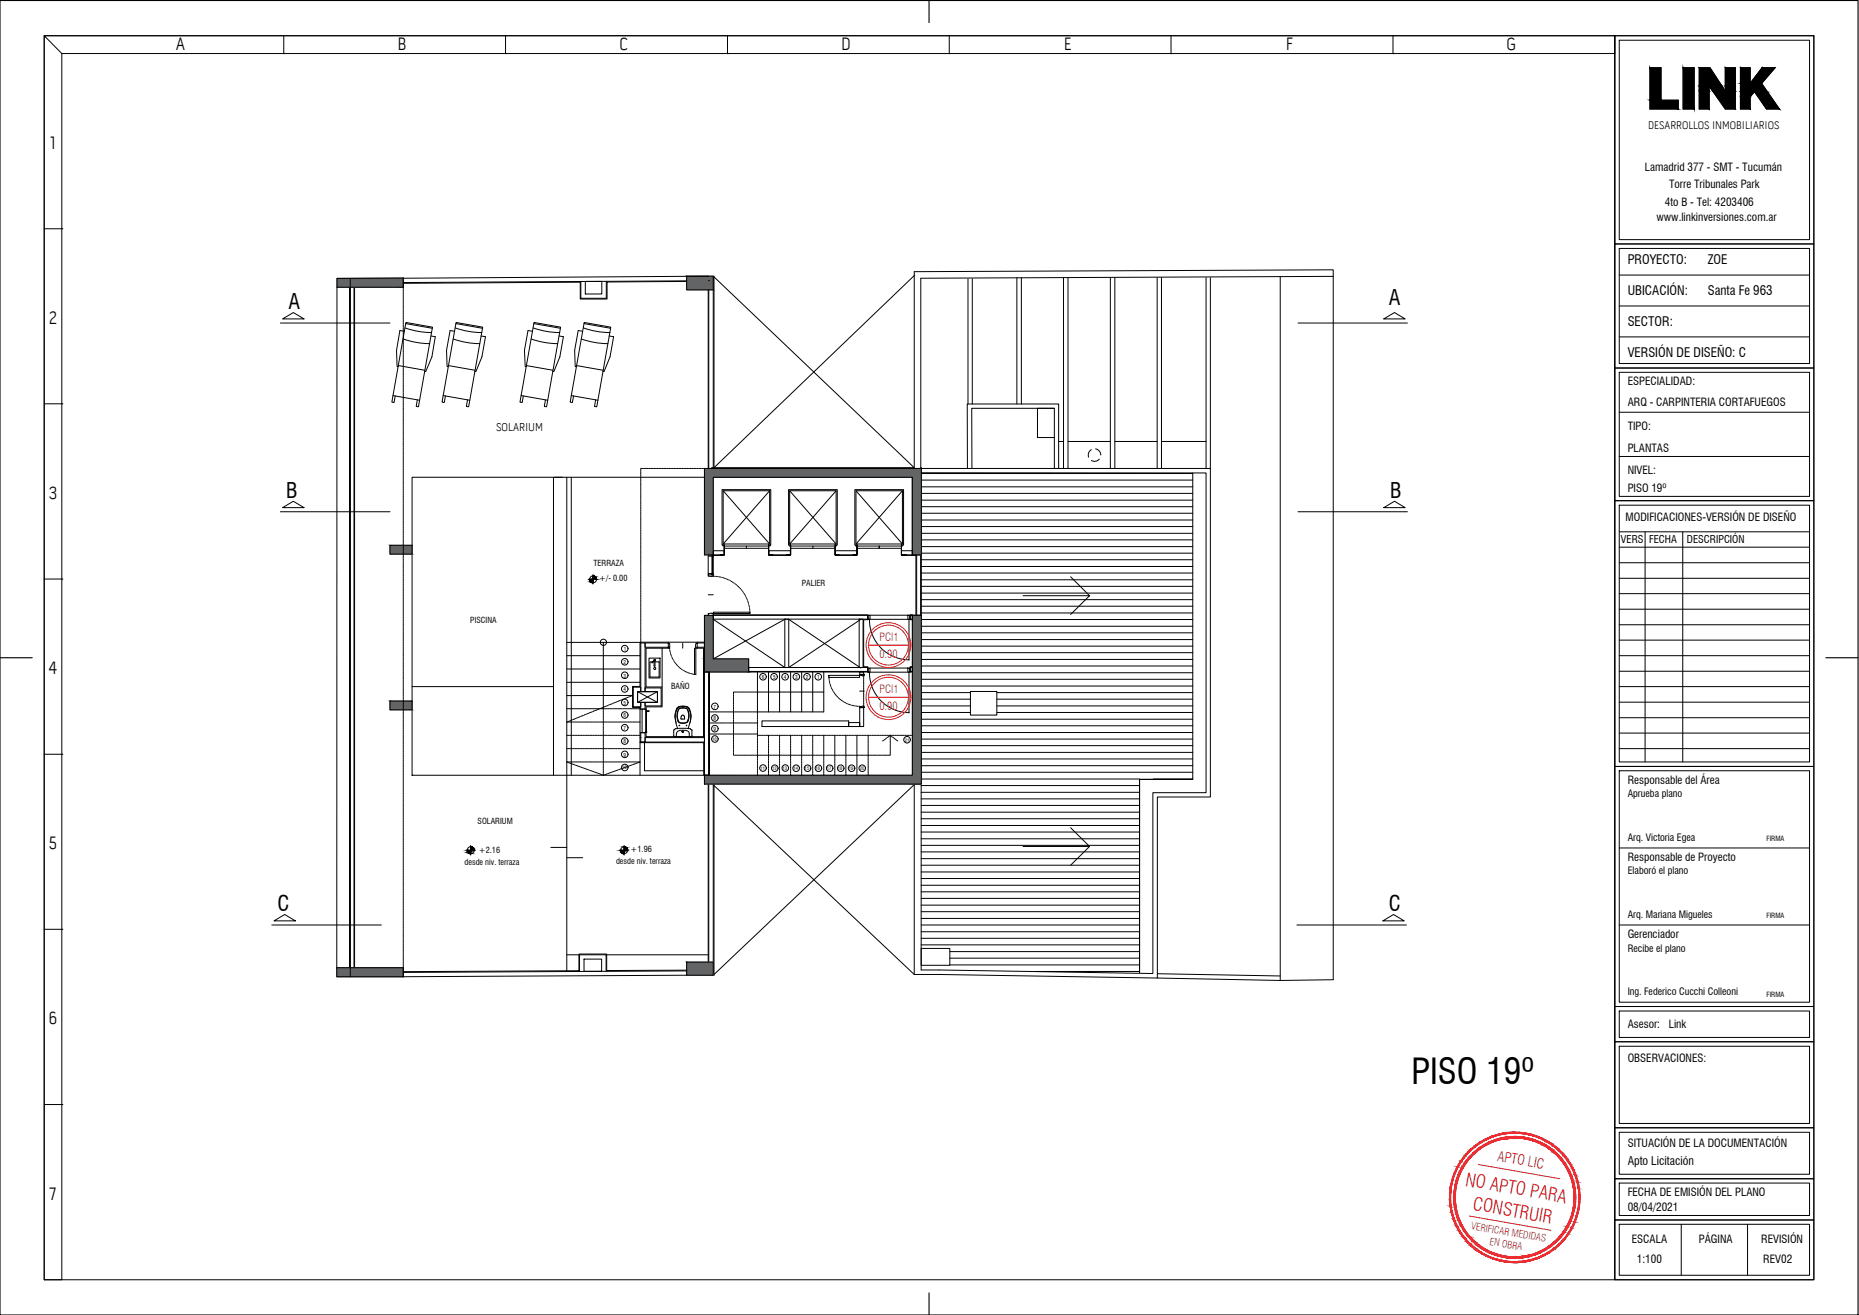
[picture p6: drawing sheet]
<svg xmlns="http://www.w3.org/2000/svg" width="420mm" height="297mm" viewBox="0 0 420 297" stroke-linecap="round" stroke-linejoin="round" font-family="sans-serif">
<defs><g id="words">
<text font-size="8" x="319" y="244.8">PISO 19º</text>
<g font-size="4.8">
<text x="65.2" y="69.7">A</text>
<text x="313.9" y="68.9">A</text>
<text x="64.6" y="112.4">B</text>
<text x="314.2" y="112.4">B</text>
<text x="62.7" y="205.9">C</text>
<text x="313.9" y="205.9">C</text>
</g>
<g font-size="4.2" fill="#ed1f24">
<text x="331.1" y="267.8" transform="rotate(10 331.1 267.8)">NO APTO PARA</text>
<text x="332.7" y="273.2" transform="rotate(10 332.7 273.2)">CONSTRUIR</text>
</g>
<g font-size="4.1">
<text x="39.7" y="11.2">A</text>
<text x="89.9" y="11.2">B</text>
<text x="140" y="11.2">C</text>
<text x="190.1" y="11.2">D</text>
<text x="240.4" y="11.2">E</text>
<text x="290.6" y="11.2">F</text>
<text x="340.5" y="11.2">G</text>
<text x="11.2" y="33.6">1</text>
<text x="11" y="73.1">2</text>
<text x="11" y="112.7">3</text>
<text x="11" y="152.3">4</text>
<text x="11" y="191.8">5</text>
<text x="11" y="231.4">6</text>
<text x="11.2" y="271">7</text>
</g>
<text font-size="3.2" fill="#ed1f24" x="338.3" y="262.2" transform="rotate(10 338.3 262.2)">APTO LIC</text>
<g font-size="2.9">
<text x="367.9" y="59.7">PROYECTO:</text>
<text x="386" y="59.7">ZOE</text>
<text x="367.9" y="66.7">UBICACIÓN:</text>
<text x="386" y="66.7">Santa Fe 963</text>
<text x="367.9" y="73.7">SECTOR:</text>
<text x="367.9" y="80.7">VERSIÓN DE DISEÑO: C</text>
</g>
<text font-size="2.7" x="367.9" y="263.1">Apto Licitación</text>
<text font-size="2.6" x="112.1" y="97.3">SOLARIUM</text>
<g font-size="2.5">
<text x="372.5" y="29">DESARROLLOS INMOBILIARIOS</text>
<text x="371.8" y="38.7">Lamadrid 377 - SMT - Tucumán</text>
<text x="376.3" y="46.4">4to B - Tel: 4203406</text>
<text x="377.2" y="42.5">Torre Tribunales Park</text>
<text x="374.4" y="49.9">www.linkinversiones.com.ar</text>
<text x="367.9" y="87">ESPECIALIDAD:</text>
<text x="367.9" y="91.8">ARQ - CARPINTERIA CORTAFUEGOS</text>
<text x="367.9" y="97.1">TIPO:</text>
<text x="367.9" y="107">NIVEL:</text>
<text x="367.9" y="102.1">PLANTAS</text>
<text x="367.9" y="111">PISO 19º</text>
<text x="367.4" y="117.7">MODIFICACIONES-VERSIÓN DE DISEÑO</text>
<text x="367.9" y="177">Responsable del Área</text>
<text x="367.9" y="194.5">Responsable de Proyecto</text>
<text x="367.9" y="211.9">Gerenciador</text>
<text x="367.9" y="232.3">Asesor:</text>
<text x="377.1" y="232.3">Link</text>
<text x="367.9" y="239.9">OBSERVACIONES:</text>
<text x="367.9" y="259">SITUACIÓN DE LA DOCUMENTACIÓN</text>
<text x="367.9" y="270.2">FECHA DE EMISIÓN DEL PLANO</text>
<text x="367.9" y="273.5">08/04/2021</text>
<text x="368.8" y="280.7">ESCALA</text>
<text x="384" y="280.7">PÁGINA</text>
<text x="398.1" y="280.7">REVISIÓN</text>
<text x="370" y="285.3">1:100</text>
<text x="398.5" y="285.3">REV02</text>
</g>
<g font-size="2.5" fill="#ed1f24">
<text x="198.8" y="148.6">0.90</text>
<text x="198.8" y="144.7">PCI1</text>
<text x="198.8" y="160.4">0.90</text>
<text x="198.8" y="156.4">PCI1</text>
</g>
<g font-size="2.4">
<text x="366.4" y="122.8">VERS</text>
<text x="372.7" y="122.8">FECHA</text>
<text x="381.3" y="122.8">DESCRIPCIÓN</text>
</g>
<g font-size="2.3">
<text x="367.9" y="180.1">Aprueba plano</text>
<text x="367.9" y="189.9">Arq. Victoria Egea</text>
<text x="367.9" y="197.5">Elaboró el plano</text>
<text x="367.9" y="207.4">Arq. Mariana Migueles</text>
<text x="367.9" y="215">Recibe el plano</text>
<text x="367.9" y="224.8">Ing. Federico Cucchi Colleoni</text>
</g>
<g font-size="2.3" fill="#ed1f24">
<text x="332.4" y="277.7" transform="rotate(10 332.4 277.7)">VERIFICAR MEDIDAS</text>
<text x="336.6" y="281.2" transform="rotate(10 336.6 281.2)">EN OBRA</text>
</g>
<g font-size="1.9">
<text x="134.2" y="127.9">TERRAZA</text>
<text x="135.4" y="131.2">+/- 0.00</text>
<text x="181.2" y="132.4">PALIER</text>
<text x="106.3" y="140.7">PISCINA</text>
<text x="151.7" y="155.7">BAÑO</text>
<text x="107.9" y="186.1">SOLARIUM</text>
<text x="105" y="195.4">desde niv. terraza</text>
<text x="108.2" y="192.8">+2.16</text>
<text x="139.2" y="195.1">desde niv. terraza</text>
<text x="142.5" y="192.4">+1.96</text>
</g>
<g font-size="1.6">
<text x="399.3" y="189.9">FIRMA</text>
<text x="399.3" y="207.4">FIRMA</text>
<text x="399.3" y="225.2">FIRMA</text>
</g>
<g font-size="1.2">
<text x="141" y="147.1">1</text>
<text x="140.9" y="153.1">3</text>
<text x="140.9" y="150">2</text>
<text x="172.2" y="153.4">6</text>
<text x="174.7" y="153.4">5</text>
<text x="177.2" y="153.4">4</text>
<text x="179.7" y="153.4">3</text>
<text x="182.1" y="153.4">2</text>
<text x="184.7" y="153.4">1</text>
<text x="140.9" y="156.2">4</text>
<text x="140.9" y="159.2">5</text>
<text x="140.9" y="162">6</text>
<text x="161.3" y="160.1">7</text>
<text x="140.9" y="164.9">7</text>
<text x="140.9" y="167.9">8</text>
<text x="161.3" y="165.1">9</text>
<text x="161.3" y="162.7">8</text>
<text x="140.9" y="170.9">9</text>
</g>
<g font-size="1.1">
<text x="161" y="167.4">10</text>
<text x="204.5" y="167.5">21</text>
<text x="140.6" y="173.8">10</text>
<text x="171.9" y="173.9">11</text>
<text x="174.5" y="173.9">12</text>
<text x="176.9" y="173.9">13</text>
<text x="179.3" y="173.9">14</text>
<text x="181.9" y="173.9">15</text>
<text x="184.3" y="173.9">16</text>
<text x="186.9" y="173.9">17</text>
<text x="189.4" y="173.9">18</text>
<text x="191.9" y="173.9">19</text>
<text x="194.3" y="173.9">20</text>
</g>
</g></defs>
<!-- layer: 9-ZOE-C-ARQ-AL-REV 05|ZOE- Muros -->
<path d="M160.8 105.6h45.8M208.1 105.6h.1v19.7h-2v-17.5h-45M205.7 139h2.5M160.2 151.8v23.3" fill="none" stroke="#000" stroke-width=".25"/>
<!-- layer: 9-ZOE-C-ARQ-AL-REV 05|ZOE- Pisos -->
<g fill="none" stroke="#000" stroke-width=".23">
<path d="M93.1 107.8h32v67.3h-32zM125.1 107.8h34.1M128.1 107.8v111.6M129.1 107.8v67.3M208.2 107h61.4M208.2 108.4h61.4M208.2 110h61.4M208.2 111.4h61.4M208.2 113h61.4M208.2 114.5h61.4M208.2 115.9h61.4M208.2 117.5h61.4"/>
<path d="M208.2 118.9h61.4M160.1 125.6v4M161.2 125.6v4M208.2 120.5h61.4M208.2 121.9h61.4M208.2 123.5h61.4M208.2 125h61.4M208.2 126.4h61.4M208.2 128h61.4M208.2 129.4h61.4M208.2 131h61.4M208.2 132.4h61.4"/>
<path d="M208.2 134h61.4M208.2 135.5h61.4M208.2 136.9h61.4M208.2 138.5h61.4M208.2 139.9h61.4M93.1 155.1h32M128.1 154.1h16.6M128.1 151.1h16.6M128.1 148.1h16.6M128.1 145.1h16.6M136.4 145.1v15h-8.3M143 157.1h-14.9"/>
<path d="M151 145.1h6.6M171.2 151.8v9h15v-9M171.2 156.3h15M173.7 151.8v9M176.2 151.8v9M178.7 151.8v9M181.2 151.8v9M183.7 151.8v9M208.2 141.5h61.4M208.2 142.9h61.4M208.2 144.5h61.4M208.2 146h61.4"/>
<path d="M208.2 147.4h61.4M208.2 149h61.4M208.2 150.4h61.4M208.2 152h61.4M208.2 153.4h61.4M208.2 155h61.4M208.2 156.4h11.1M208.2 157.9h11.1M208.2 159.5h11.1M225.3 156.4h44.3M225.3 157.9h44.3M225.3 159.5h44.3"/>
<path d="M125.1 175.1h34.1M144.7 166.6h.1M144.7 167.8v7.3M144.7 167.6h1M145.7 167.8v6.3h13.5M172.2 162.8h19.6v1.3h-19.6zM208.2 177.4h49.4M208.2 179h49.4M208.2 160.9h11.1M208.2 162.5h61.4M208.2 163.9h61.4M208.2 165.5h61.4"/>
<path d="M208.2 166.9h61.4M208.2 168.4h61.4M208.2 170h61.4M208.2 171.4h61.4M208.2 173h61.4M208.2 174.4h61.4M208.2 176h49.4M225.3 160.9h44.3M260.6 176h9M124.5 191.4h3.6M128.1 193.7h3.6M208.2 180.5h49.4"/>
<path d="M208.2 181.9h49.4M208.2 183.5h49.4M208.2 184.9h49.4M208.2 186.5h49.4M208.2 187.9h49.4M208.2 189.5h49.4M208.2 191h49.4M208.2 192.4h49.4M208.2 194h49.4M208.2 195.4h49.4M208.2 197h49.4M208.2 198.4h49.4"/>
<path d="M208.2 200h49.4M128.1 215.7h2.9M137 215.7h23.2M208.2 201.5h49.4M208.2 202.9h49.4M208.2 204.5h49.4M208.2 205.9h49.4M208.2 207.5h49.4M208.2 208.9h49.4M208.2 210.5h49.4M208.2 211.9h49.4M208.2 213.4h49.4"/>
<path d="M214.7 215h42.9M214.7 216.4h42.9M214.7 218h42.9M233.9 219.4h23.7"/>
<circle cx="136.4" cy="145.1" r=".7"/>
</g>
<!-- layer: 9-ZOE-C-ARQ-AL-REV 05|A-DETL-GENF -->
<path d="M196.2 139h.4v.9h-.4zM196.6 139h8.6M205.2 139h.4v.9h-.4zM205.3 139.9h-8.8a9 9 0 0 0 9 9.1M205.4 139.9v9.2M196.2 150.9h.4v.9h-.4zM196.6 150.9h8.6M205.2 150.9h.4v.9h-.4zM205.3 151.8h-8.8a9 9 0 0 0 9 9.2M205.4 151.8v9.2" fill="none" stroke="#000" stroke-width=".23"/>
<!-- layer: 9-ZOE-C-ARQ-AL-REV 05|A-DOOR -->
<path d="M196.2 139v.9M205.6 139h.1v.9h-.1M196.2 150.9v.9M205.6 150.9h.1v.9h-.1" fill="none" stroke="#000" stroke-width=".23"/>
<!-- layer: 9-ZOE-C-ARQ-AL-REV 05|ZOE- Muro vista -->
<g fill="none" stroke="#000" stroke-width=".23">
<path d="M160.1 63.4h.1M218.8 63v28.3M219.8 63v28.3M229.8 62.7v28.6M230.8 62.7v28.6M240.4 62.7v43.1M241.4 62.7v43.1M251 62.7v43.1M252 62.7v43.1M261.5 62.7v43.1M262.5 62.7v43.1M272.6 62.7v43.1"/>
<path d="M273.6 62.7v43.1M289.3 62.4v159.1l12-.2v-158.9M238.3 92.2h-3.8v6.6h3.8M239.3 99.7h1.1M241.4 99.7h9.6M252 99.7h9.5M262.5 99.7h10.1M206.6 105.6v-44.2l94.7-.5v1.5l-93.2 .5v42.7M208.2 105.8h65.4v74.2h-12v40.9l-55-.8v-42.8M208.2 106.8h64.4v72.3h-12v40.8l-52.4-.8v-41.8M218.7 105.6l-.1-14.3h20.7v14.5M219.7 105.6l-.1-13.4h18.7v13.6"/>
<path d="M269.6 106.8v69.3h-12v43.6v-43.6h12M219.3 156.2h6v5.3h-6zM208.2 214.2h6.5v3.8h-6.5zM261.6 219.9l27.7 .6M261.6 220.9l27.7 .6"/>
</g>
<!-- layer: 9-ZOE-C-ARQ-AL-REV 05|ZOE- Huecos -->
<path d="M161.2 62.4l45.4 43.2M206.8 62.1l-45.4 43.5M161.2 139.9l16.2 10.9M177.4 139.9l-16.2 8.9M178.3 139.9l16.3 11M194.6 139.9l-16.3 10.9M144.1 156.2l4.5 2.5M148.6 156.2l-4.5 2.5M161.2 177.3l45.4 42.8M206.6 177.2l-45.4 43.1" fill="none" stroke="#000" stroke-width=".23"/>
<!-- layer: 9-ZOE-C-ARQ-AL-REV 05|ZOE- Mamp Retak 10 -->
<g fill="none" stroke="#000" stroke-width=".23">
<path d="M79.2 64.9v153.7M80 64.9v153.7M132.3 63.6h3.7v2.8h-3.7zM137 63.5v3.9h-5.7v-3.8M160.2 65.5v40.3M161.2 65.5v40.3M231.2 134.6h15.1l-4.3 4.2M242 130.3l4.3 4.3M143.1 155.2h1.7v1h-.7v2.5h.7v.9l-1.7 .1zM144.8 158.7h1v1.5h-1zM144.8 145.2h1v11h-1zM145.8 145.2h5.2v1h-5.2z"/>
<path d="M157.6 145.2h1.6v1h-1.6zM159.2 151.8h1v23.3h-1zM144.8 165.5h1v2.1h-1zM145.8 166.6h13.4v1h-13.4zM160.2 177.3v40M161.2 177.3v40M231.2 191.2h15.1l-4.3 4.2M242 187l4.3 4.2M132 216.6h4v2.8h-4zM137 219.4v-3.7h-6v3.7"/>
</g>
<!-- layer: 9-ZOE-C-ARQ-AL-REV 05|ZOE- Revoque ext. 3en1 -->
<path d="M79 64.9v153.7M80.1 64.9v153.7M155.2 63.6l-18 .1v3.8h-6.1v-3.8l-40 .3M160.1 65.5v40.3M161.4 62.4v43.4M208.2 125.3v13.7M151 145.2v-.1h-6.3v10h-1.7v4.7h1.7v.4h.1M159.2 145.1h-1.6v.1M144.8 165.5h-.1v2.3h14.3v7.3M160.1 177.3v40M161.4 177.3v43M155.2 219.1l-18.1 .1v-3.7h-6.2v3.8l-39.8 .2" fill="none" stroke="#000" stroke-width=".23"/>
<path d="M149.6 146.4v8.8" fill="none" stroke="#000" stroke-width=".23"/>
<!-- layer: 9-ZOE-C-ARQ-AL-REV 05|ZOE- Textos -->
<g fill="#000" stroke="#000" stroke-width=".23">
<path d="M133.7 131.6h.3zM134 130.1h.2zM106.1 192.8l.3 .1zM106.4 191.2h.2zM140.8 192.8l.3 .1zM141.1 191.2h.1z"/>
<path d="M133.2 130.9l.8 .1v-.1zM133.2 130.9l.8 .1h-.8z"/>
<path d="M133.2 131l.8 .1v-.1zM133.2 131l.8 .1h-.7z"/>
<path d="M133.3 131.1l.7 .2v-.2zM133.3 131.1l.7 .2h-.7z"/>
<path d="M133.3 131.3l.7 .1v-.1zM133.3 131.3l.7 .1z"/>
<path d="M133.4 131.4l.6 .1zM133.4 131.4l.6 .1z"/>
<path d="M133.5 131.5l.5 .1zM133.5 131.5l.5 .1z"/>
<path d="M133.6 131.6h.4zM133.6 131.6h.4z"/>
<path d="M133.9 131.6h.1zM133.7 131.6h.3z"/>
<path d="M134 130.1h.3zM134 130.1h.3z"/>
<path d="M134 130.1l.4 .1zM134 130.1l.4 .1z"/>
<path d="M134 130.2h.5zM134 130.2h.5z"/>
<path d="M134 130.2l.6 .1zM134 130.2l.6 .1z"/>
<path d="M134 130.3l.7 .2zM134 130.3l.7 .2h-.7z"/>
<path d="M134 130.5l.7 .1v-.1zM134 130.5l.7 .1h-.7z"/>
<path d="M134 130.6l.8 .1-.1-.1zM134 130.6l.8 .1h-.8z"/>
<path d="M134 130.7l.8 .2v-.2zM134 130.7l.8 .2h-.8z"/>
<path d="M105.6 192.1l.8 .1v-.1zM105.6 192.1l.8 .1h-.8z"/>
<path d="M105.6 192.2l.8 .1v-.1zM105.6 192.2l.8 .1h-.8z"/>
<path d="M105.6 192.3l.8 .2v-.2zM105.6 192.3l.8 .2z"/>
<path d="M105.7 192.5l.7 .1zM105.7 192.5l.7 .1z"/>
<path d="M105.8 192.6l.6 .1v-.1zM105.8 192.6l.6 .1z"/>
<path d="M105.9 192.7h.5zM105.9 192.7h.5z"/>
<path d="M106 192.7l.4 .1zM106 192.7l.4 .1z"/>
<path d="M106.3 192.9h.1zM106.1 192.8l.3 .1z"/>
<path d="M106.4 191.2l.3 .1zM106.4 191.2l.3 .1z"/>
<path d="M106.4 191.3l.4 .1zM106.4 191.3l.4 .1z"/>
<path d="M106.4 191.4l.5 .1zM106.4 191.4l.5 .1z"/>
<path d="M106.4 191.5h.6zM106.4 191.5h.6z"/>
<path d="M106.4 191.5l.7 .2zM106.4 191.5l.7 .2h-.7z"/>
<path d="M106.4 191.7l.7 .1v-.1zM106.4 191.7l.7 .1h-.7z"/>
<path d="M106.4 191.8l.8 .1-.1-.1zM106.4 191.8l.8 .1h-.8z"/>
<path d="M106.4 191.9l.8 .2v-.2zM106.4 191.9l.8 .2h-.8z"/>
<path d="M140.3 192.1l.8 .1v-.1zM140.3 192.1l.8 .1h-.8z"/>
<path d="M140.3 192.2l.8 .1v-.1zM140.3 192.2l.8 .1h-.8z"/>
<path d="M140.3 192.3l.8 .2v-.2zM140.3 192.3l.8 .2z"/>
<path d="M140.4 192.5l.7 .1zM140.4 192.5l.7 .1z"/>
<path d="M140.4 192.6l.7 .1v-.1zM140.4 192.6l.7 .1z"/>
<path d="M140.5 192.7h.6zM140.5 192.7h.6z"/>
<path d="M140.6 192.7l.5 .1zM140.6 192.7l.5 .1z"/>
<path d="M140.9 192.9h.2zM140.8 192.8l.3 .1z"/>
<path d="M141.1 191.2l.2 .1zM141.1 191.2l.2 .1z"/>
<path d="M141.1 191.3l.3 .1zM141.1 191.3l.3 .1z"/>
<path d="M141.1 191.4l.5 .1zM141.1 191.4l.5 .1z"/>
<path d="M141.1 191.5h.5zM141.1 191.5h.5z"/>
<path d="M141.1 191.5l.6 .2zM141.1 191.5l.6 .2h-.6z"/>
<path d="M141.1 191.7l.7 .1zM141.1 191.7l.7 .1h-.7z"/>
<path d="M141.1 191.8l.8 .1-.1-.1zM141.1 191.8l.8 .1h-.8z"/>
<path d="M141.1 191.9l.8 .2v-.2zM141.1 191.9l.8 .2h-.8z"/>
</g>
<g fill="none" stroke="#000" stroke-width=".23">
<path d="M132.9 130.9h2.2M134 129.8v2.1M105.3 192.1h2.2M106.4 191v2.2M140 192.1h2.2M141.1 191v2.2"/>
<circle cx="134" cy="130.9" r=".78"/>
<circle cx="141.2" cy="155.6" r=".74"/>
<circle cx="141.2" cy="146.5" r=".74"/>
<circle cx="141.2" cy="152.5" r=".74"/>
<circle cx="141.2" cy="149.5" r=".74"/>
<circle cx="141.2" cy="158.7" r=".74"/>
<circle cx="161.6" cy="159.6" r=".74"/>
<circle cx="172.4" cy="152.9" r=".74"/>
<circle cx="174.9" cy="152.9" r=".74"/>
<circle cx="177.4" cy="152.9" r=".74"/>
<circle cx="180" cy="152.9" r=".74"/>
<circle cx="182.4" cy="152.9" r=".74"/>
<circle cx="184.9" cy="152.9" r=".74"/>
<circle cx="141.2" cy="173.4" r=".74"/>
<circle cx="141.2" cy="167.4" r=".74"/>
<circle cx="141.2" cy="170.4" r=".74"/>
<circle cx="141.2" cy="161.5" r=".74"/>
<circle cx="141.2" cy="164.4" r=".74"/>
<circle cx="161.6" cy="162.2" r=".74"/>
<circle cx="161.6" cy="164.6" r=".74"/>
<circle cx="161.6" cy="166.9" r=".74"/>
<circle cx="172.4" cy="173.5" r=".74"/>
<circle cx="175.1" cy="173.5" r=".74"/>
<circle cx="177.5" cy="173.5" r=".74"/>
<circle cx="179.9" cy="173.5" r=".74"/>
<circle cx="182.5" cy="173.5" r=".74"/>
<circle cx="185" cy="173.5" r=".74"/>
<circle cx="187.5" cy="173.5" r=".74"/>
<circle cx="190" cy="173.5" r=".74"/>
<circle cx="192.5" cy="173.5" r=".74"/>
<circle cx="194.9" cy="173.5" r=".74"/>
<circle cx="205" cy="167.1" r=".74"/>
<circle cx="106.4" cy="192" r=".78"/>
<circle cx="141.1" cy="192" r=".78"/>
</g>
<!-- layer: 9-ZOE-C-ARQ-AL-REV 05|A-CARPINTERIAS -->
<path d="M160.1 125.3h1.1" fill="none" stroke="#000" stroke-width=".23"/>
<!-- layer: 9-ZOE-C-ARQ-AL-REV 05|13-VIDRIOS -->
<path d="M160.1 129.6h.9v.3h-.9zM160.1 125.3h.9v.3h-.9zM161 125.5v4.2zM161 129.6h.2v.3h-.2zM161 125.3h.2v.3h-.2z" fill="none" stroke="#000" stroke-width=".23"/>
<g fill="none" stroke="#000" stroke-width=".23">
<path d="M155.2 63.4l-64.1 .4M160.1 62.4l-69 .5M161.2 124.4h2.5v.9h-2.5zM173.8 124.4h4.8v.9h-4.8zM177.4 139.9h.9v10.9h-.9zM188.8 124.4h4.9v.9h-4.9zM194.2 139.9h.9v10.9h-.9zM203.8 124.4h2.4v.9h-2.4zM207.2 125.3v13.7M208.1 125.3v13.7M169.2 150.8h26.9v.9h-26.9zM194.3 159.8h.9v4.3h-.9z"/>
<path d="M194.3 151.8h.9v.5h-.9zM205.7 150.8h.5v.9h-.5zM191.8 163.2h2.5v.9h-2.5zM155.2 219.3l-64.1 .4M155.2 220.3l-64.1 .3"/>
</g>
<!-- layer: 9-ZOE-C-ARQ-AL-REV 05|ZOE- Webber Super Iggam -->
<path d="M161.2 138.9h34.9v.1M161.2 125.3v.2h2.5v-.2M173.8 125.3v.2h4.8v-.2M188.8 125.3v.2h4.9v-.2M196.1 139.9v.1h-.9v10.6h.9v.2M203.8 125.3v.2h3.2v-.2v13.7M205.7 139.9v.1h.5M206.2 138.9h-.5v.1M160.4 151.8v23.3M196.1 151.7v.1h-26.9M205.7 151.7v.1h.5M206.2 150.6h-.5v.2" fill="none" stroke="#000" stroke-width=".23"/>
<!-- layer: 9-ZOE-C-ARQ-AL-REV 05|ZOE- Ascensores -->
<g fill="none" stroke="#000" stroke-width=".23">
<path d="M163.4 110.9l10.5 12M173.9 110.9l-10.5 12M178.5 110.9l10.5 12M189 110.9l-10.5 12M193.5 110.9l10.5 12M204 110.9l-10.5 12M163.4 123.1v.2h.3M163.7 122.9h-.3v-12h10.5v12h-.1M163.7 123.1h-.5v-12.5h11v12.5h-.4M163.7 122.9v2.4l-1 .1h1v-2.2M163.7 122.9h10.1v.3M163.7 123.9h10"/>
<path d="M163.7 123.3h10M168.7 123.3v.6M173.7 123.2l.1 2.1 .9 .1h-1zM174 123.1v.2h-.2M178.4 123.1v.2h.2M178.6 122.9h-.1v-12h10.5v12h-.2M178.6 123.1h-.4v-12.5h11v12.5h-.4M178.6 122.9v2.4l-.9 .1h1l-.1-2.2M178.6 122.9h10.2v.3M178.7 123.9h10M178.7 123.3h10M183.7 123.3v.6"/>
<path d="M188.7 123.2l.1 2.1 .9 .1h-1zM189 123.1v.2h-.2M193.4 123.1v.2h.3M193.7 122.9h-.2v-12h10.5v12h-.2M193.7 123.1h-.5v-12.5h11v12.5h-.4M193.7 122.9v2.4l-1 .1h1v-2.2M193.7 122.9h10.1v.3M193.7 123.9h10M193.7 123.3h10M198.7 123.3v.6M203.7 123.2l.1 2.1 .9 .1h-1zM204 123.1v.2h-.2"/>
</g>
<g fill="none" stroke="#000" stroke-width=".23">
<path d="M160.1 134.4h1.1M160.2 138.9h-.1v-.3l.8-.1 .3 .1-.1 .3M160.2 129.9h-.1v.3h.8h.3l-.1-.3M161.2 138.3h8.3v.3h-8.3zM161.2 130.2h.2M161.5 130.2h.2M161.8 130.2h.2M162.2 130.2h.1M162.5 130.3h.1M162.8 130.3l.2 .1M163.2 130.4l.1 .1M163.4 130.5h.2"/>
<path d="M163.7 130.6l.2 .1M164.1 130.7l.1 .1M164.4 130.8l.1 .1M164.7 131h.1M165 131.1l.1 .1M165.3 131.3l.1 .1M165.5 131.5l.2 .1M165.8 131.6l.1 .1M166.1 131.8l.1 .1M166.3 132l.2 .1M166.6 132.2l.1 .2M166.8 132.4l.2 .2"/>
<path d="M167 132.7l.2 .1M167.3 132.9l.1 .1M167.5 133.2l.1 .1M167.7 133.4l.1 .1M167.9 133.7l.1 .1M168.1 134l.1 .1M168.3 134.2l.1 .2M168.4 134.5l.1 .1M168.6 134.8l.1 .1M168.7 135.1l.1 .1M168.9 135.4v.1M169 135.7v.2"/>
<path d="M169.1 136v.2M169.2 136.3v.2M169.2 136.6l.1 .2M169.3 137l.1 .1M169.4 137.3v.1M169.5 138v.1M169.5 137.6v.2M169.5 138.2v.1M151 145.4l.3-.1 .1 .8-.1 .3-.3-.1M151.3 146.4v.2M151.4 146.8v.2M151.4 147.1l.1 .2"/>
<path d="M151.5 147.4l.1 .2M151.6 147.7v.2M151.7 148.1l.1 .1M151.8 148.4l.1 .1M151.9 148.7l.1 .1M152.1 149l.1 .1M152.3 149.3l.1 .1M152.4 149.5l.1 .1M152.6 149.8l.1 .1M152.8 150l.2 .1M153 150.3l.2 .1M153.3 150.5l.1 .1"/>
<path d="M153.5 150.7l.1 .2M153.8 150.9l.1 .1M154 151.2h.1M154.3 151.3l.1 .1M154.3 145.3v1.1M154.6 151.5l.1 .1M154.9 151.7l.1 .1M155.2 151.8l.1 .1M155.4 151.9l.2 .1M155.7 152l.2 .1M156.1 152.1l.2 .1M156.4 152.2l.1 .1"/>
<path d="M156.7 152.3h.2M157 146.4h.3v5.9h-.3zM157.6 145.4l-.3-.1-.1 .8 .1 .3 .3-.1"/>
</g>
<g fill="none" stroke="#000" stroke-width=".23">
<path d="M79.2 62.9v.2M79.2 63.2v.3M79.2 63.6v.3M79.2 64v.2M79.2 64.4v.2M79.2 64.8v.2M79.2 65.1v.3M79.2 65.5v.2M79.2 65.9v.2M79.2 66.2v.3M79.2 66.6v.3M79.2 67v.3"/>
<path d="M79.2 67.4v.2M79.2 67.8v.2M79.2 68.1v.3M79.2 68.5v.2M79.2 68.9v.2M79.2 69.2v.3M79.2 69.6v.3M79.2 70v.3M79.2 70.4v.2M79.2 70.8v.2M79.2 71.1v.3M79.2 71.5v.2"/>
<path d="M79.2 71.9v.2M79.2 72.2v.3M79.2 72.6v.3M79.2 73v.3M79.2 73.4v.2M79.2 73.7v.3M79.2 74.1v.3M79.2 74.5v.2M79.2 74.9v.2M79.2 75.3v.2M79.2 75.6v.3M79.2 76v.2"/>
<path d="M79.2 76.4v.2M79.2 76.7v.3M79.2 77.1v.3M79.2 77.5v.3M79.2 77.9v.2M79.2 78.3v.2M79.2 78.6v.3M79.2 79v.2M79.2 79.4v.2M79.2 79.7v.3M91.1 62.8v.3M91.1 63.2v.2"/>
<path d="M91.1 63.6v.2M91.1 64v.2M91.1 64.3v.3M91.1 64.7v.3M91.1 65.1v.2M91.1 65.5v.2M91.1 65.9v.2M91.1 66.2v.2M91.1 66.6v.2M91.1 67v.2M91.1 67.3v.3M91.1 67.7v.3"/>
<path d="M91.1 68.1v.3M91.1 68.5v.2M91.1 68.8v.3M91.1 69.2v.3M91.1 69.6v.2M91.1 70v.2M91.1 70.3v.3M91.1 70.7v.3M91.1 71.1v.2M91.1 71.4v.3M91.1 71.8v.3M91.1 72.2v.3"/>
<path d="M91.1 72.6v.2M91.1 73v.2M91.1 73.3v.3M91.1 73.7v.2M91.1 74.1v.2M91.1 74.5v.2M91.1 74.8v.3M91.1 75.2v.3M91.1 75.6v.2M91.1 76v.2M91.1 76.4v.2M91.1 76.7v.2"/>
<path d="M91.1 77.1v.2M91.1 77.5v.2M91.1 77.8v.3M91.1 78.2v.3M91.1 78.6v.3M91.1 79v.2M91.1 79.3v.3M91.1 79.7v.3M79.2 80.1v.3M79.2 80.5v.3M79.2 80.9v.2M79.2 81.3v.2"/>
<path d="M79.2 81.6v.3M79.2 82v.2M79.2 82.4v.2M79.2 82.7v.3M79.2 83.1v.3M79.2 83.5v.3M79.2 83.9v.2M79.2 84.2v.3M79.2 84.6v.3M79.2 85v.2M79.2 85.4v.2M79.2 85.8v.2"/>
<path d="M79.2 86.1v.3M79.2 86.5v.2M79.2 86.9v.2M79.2 87.2v.3M79.2 87.6v.3M79.2 88v.3M79.2 88.4v.2M79.2 88.8v.2M79.2 89.1v.3M79.2 89.5v.2M79.2 89.9v.2M79.2 90.2v.3"/>
<path d="M79.2 90.6v.3M79.2 91v.3M79.2 91.4v.2M79.2 91.8v.2M79.2 92.1v.3M79.2 92.5v.2M79.2 92.9v.2M79.2 93.2v.3M79.2 93.6v.3M79.2 94v.3M79.2 94.4v.2M79.2 94.7v.3"/>
<path d="M79.2 95.1v.3M79.2 95.5v.2M79.2 95.9v.2M79.2 96.3v.2M79.2 96.6v.3M79.2 97v.2M79.2 97.4v.2M79.2 97.7v.3M79.2 98.1v.3M79.2 98.5v.2M79.2 98.9v.2M79.2 99.3v.2"/>
<path d="M79.2 99.6v.3M79.2 100v.2M91.1 80.1v.2M91.1 80.5v.2M91.1 80.8v.3M91.1 81.2v.3M91.1 81.6v.3M91.1 81.9v.3M91.1 82.3v.3M91.1 82.7v.3M91.1 83.1v.2M91.1 83.5v.2"/>
<path d="M91.1 83.8v.3M91.1 84.2v.3M91.1 84.6v.2M91.1 84.9v.3M91.1 85.3v.3M91.1 85.7v.3M91.1 86.1v.2M91.1 86.5v.2M91.1 86.9v.2M91.1 87.2v.2M91.1 87.6v.2M91.1 88v.2"/>
<path d="M91.1 88.3v.3M91.1 88.7v.3M91.1 89.1v.3M91.1 89.5v.2M91.1 89.8v.3M91.1 90.2v.3M91.1 90.6v.2M91.1 91v.2M91.1 91.3v.3M91.1 91.7v.3M91.1 92.1v.3M91.1 92.4v.3"/>
<path d="M91.1 92.8v.3M91.1 93.2v.3M91.1 93.6v.2M91.1 94v.2M91.1 94.3v.3M91.1 94.7v.3M91.1 95.1v.2M91.1 95.4v.3M91.1 95.8v.3M91.1 96.2v.3M91.1 96.6v.2M91.1 97v.2"/>
<path d="M91.1 97.4v.2M91.1 97.7v.2M91.1 98.1v.2M91.1 98.5v.2M91.1 98.8v.3M91.1 99.2v.3M91.1 99.6v.3M91.1 100v.2M79.2 100.4v.2M79.2 100.7v.3M79.2 101.1v.3M79.2 101.5v.3"/>
<path d="M79.2 101.9v.2M79.2 102.3v.2M79.2 102.6v.3M79.2 103v.2M79.2 103.4v.2M79.2 103.7v.3M79.2 104.1v.3M79.2 104.5v.3M79.2 104.9v.2M79.2 105.2v.3M79.2 105.6v.3M79.2 106v.2"/>
<path d="M79.2 106.4v.2M79.2 106.8v.2M79.2 107.1v.3M79.2 107.5v.2M79.2 107.9v.2M79.2 108.2v.3M79.2 108.6v.3M79.2 109v.2M79.2 109.4v.2M79.2 109.8v.2M79.2 110.1v.2M79.2 110.5v.2"/>
<path d="M79.2 110.9v.2M79.2 111.2v.3M79.2 111.6v.3M79.2 112v.3M79.2 112.4v.2M79.2 112.8v.2M79.2 113.1v.3M79.2 113.5v.2M79.2 113.9v.2M79.2 114.2v.3M79.2 114.6v.3M79.2 115v.3"/>
<path d="M79.2 115.4v.2M79.2 115.7v.3M79.2 116.1v.3M79.2 116.5v.2M79.2 116.9v.2M79.2 117.2v.3M79.2 117.6v.3M79.2 118v.3M79.2 118.3v.3M79.2 118.7v.3M79.2 119.1v.3M79.2 119.5v.2"/>
<path d="M79.2 119.9v.2M91.1 100.3v.3M91.1 100.7v.3M91.1 101.1v.2M91.1 101.5v.2M91.1 101.8v.3M91.1 102.2v.3M91.1 102.6v.3M91.1 103v.2M91.1 103.3v.3M91.1 103.7v.3M91.1 104.1v.2"/>
<path d="M91.1 104.5v.2M91.1 104.8v.3M91.1 105.2v.3M91.1 105.6v.2M91.1 105.9v.3M91.1 106.3v.3M91.1 106.7v.3M91.1 107.1v.2M91.1 107.5v.2M91.1 107.9v.2M91.1 108.2v.2M91.1 108.6v.2"/>
<path d="M91.1 109v.2M91.1 109.3v.3M91.1 109.7v.3M91.1 110.1v.2M91.1 110.5v.2M91.1 110.9v.2M91.1 111.2v.2M91.1 111.6v.2M91.1 112v.2M91.1 112.3v.3M91.1 112.7v.3M91.1 113.1v.3"/>
<path d="M91.1 113.5v.2M91.1 113.8v.3M91.1 114.2v.3M91.1 114.6v.2M91.1 115v.2M91.1 115.3v.3M91.1 115.7v.3M91.1 116.1v.2M91.1 116.4v.3M91.1 116.8v.3M91.1 117.2v.3M91.1 117.6v.2"/>
<path d="M91.1 118v.2M91.1 118.3v.3M91.1 118.7v.2M91.1 119.1v.2M91.1 119.5v.2M91.1 119.8v.3M144.8 106.2v.3M144.8 106.6v.2M144.8 106.9v.3M144.8 107.3v.3M144.8 107.7v.2M144.8 108.1v.2"/>
<path d="M144.8 108.4v.3M144.8 108.8v.3M144.8 109.2v.3M144.8 109.5v.3M144.8 109.9v.3M144.8 110.3v.3M144.8 110.7v.2M144.8 111.1v.2M144.8 111.4v.3M144.8 111.8v.3M144.8 112.2v.2M144.8 112.6v.2"/>
<path d="M144.8 112.9v.3M144.8 113.3v.3M144.8 113.7v.2M144.8 114.1v.2M144.8 114.5v.2M144.8 114.8v.2M144.8 115.2v.2M144.8 115.6v.2M144.8 115.9v.3M144.8 116.3v.3M144.8 116.7v.3M144.8 117.1v.2"/>
<path d="M144.8 117.4v.3M144.8 117.8v.3M144.8 118.2v.2M144.8 118.6v.2M144.8 118.9v.3M144.8 119.3v.3M144.8 119.7v.3M145 105.8h-.2v.3M145.1 105.8h.3M145.5 105.8h.3M145.9 105.8h.2M146.3 105.8h.2"/>
<path d="M146.6 105.8h.3M147 105.8h.3M147.4 105.8h.2M147.7 105.8h.3M148.1 105.8h.3M148.5 105.8h.3M148.9 105.8h.2M149.3 105.8h.2M149.6 105.8h.3M150 105.8h.2M150.4 105.8h.2M150.7 105.8h.3"/>
<path d="M151.1 105.8h.3M151.5 105.8h.3M151.9 105.8h.2M152.3 105.8h.2M152.6 105.8h.3M153 105.8h.2M153.4 105.8h.2M153.8 105.8h.2M154.1 105.8h.3M154.5 105.8h.3M154.9 105.8h.3M155.2 105.8h.3"/>
<path d="M155.6 105.8h.3M156 105.8h.3M156.4 105.8h.2M156.8 105.8h.2M157.1 105.8h.3M157.5 105.8h.3M157.9 105.8h.2M158.2 105.8h.3M158.6 105.8h.3M159 105.8h.2M79.2 120.3v.2M79.2 120.6v.3"/>
<path d="M79.2 121v.2M79.2 121.4v.2M79.2 121.7v.3M79.2 122.1v.3M79.2 122.5v.3M79.2 122.9v.2M79.2 123.3v.2M79.2 123.6v.3M79.2 124v.2M79.2 124.4v.2M79.2 124.7v.3M79.2 125.1v.3"/>
<path d="M79.2 125.5v.3M79.2 125.9v.2M79.2 126.2v.3M79.2 126.6v.3M79.2 127v.2M79.2 127.4v.2M79.2 127.7v.3M79.2 128.1v.3M79.2 128.5v.3M79.2 128.8v.3M79.2 129.2v.3M79.2 129.6v.3"/>
<path d="M79.2 130v.2M79.2 130.4v.2M79.2 130.8v.2M79.2 131.1v.3M79.2 131.5v.2M79.2 131.9v.2M79.2 132.2v.3M79.2 132.6v.3M79.2 133v.3M79.2 133.4v.2M79.2 133.8v.2M79.2 134.1v.3"/>
<path d="M79.2 134.5v.2M79.2 134.9v.2M79.2 135.2v.3M79.2 135.6v.3M79.2 136v.3M79.2 136.4v.2M79.2 136.8v.2M79.2 137.1v.3M79.2 137.5v.2M79.2 137.9v.2M79.2 138.2v.3M79.2 138.6v.3"/>
<path d="M79.2 139v.3M79.2 139.4v.2M79.2 139.7v.3M91.1 120.2v.3M91.1 120.6v.2M91.1 121v.2M91.1 121.4v.2M91.1 121.7v.2M91.1 122.1v.2M91.1 122.5v.2M91.1 122.8v.3M91.1 123.2v.3"/>
<path d="M91.1 123.6v.3M91.1 124v.2M91.1 124.3v.3M91.1 124.7v.3M91.1 125.1v.2M91.1 125.5v.2M91.1 125.8v.3M91.1 126.2v.3M91.1 126.6v.2M91.1 126.9v.3M91.1 127.3v.3M91.1 127.7v.3"/>
<path d="M91.1 128.1v.2M91.1 128.5v.2M91.1 128.8v.3M91.1 129.2v.2M91.1 129.6v.2M91.1 129.9v.3M91.1 130.3v.3M91.1 130.7v.3M91.1 131.1v.2M91.1 131.5v.2M91.1 131.9v.2M91.1 132.2v.2"/>
<path d="M91.1 132.6v.2M91.1 133v.2M91.1 133.3v.3M91.1 133.7v.3M91.1 134.1v.3M91.1 134.5v.2M91.1 134.8v.3M91.1 135.2v.3M91.1 135.6v.2M91.1 136v.2M91.1 136.3v.3M91.1 136.7v.3"/>
<path d="M91.1 137.1v.2M91.1 137.4v.3M91.1 137.8v.3M91.1 138.2v.3M91.1 138.6v.2M91.1 139v.2M91.1 139.3v.3M91.1 139.7v.2M144.8 120.1v.2M144.8 120.4v.3M144.8 120.8v.3M144.8 121.2v.2"/>
<path d="M144.8 121.6v.2M144.8 121.9v.3M144.8 122.3v.3M144.8 122.7v.2M144.8 123v.3M144.8 123.4v.3M144.8 123.8v.3M144.8 124.2v.2M144.8 124.6v.2M144.8 125v.2M144.8 125.3v.2M144.8 125.7v.2"/>
<path d="M144.8 126.1v.2M144.8 126.4v.3M144.8 126.8v.3M144.8 127.2v.3M144.8 127.6v.2M144.8 128v.2M144.8 128.3v.3M144.8 128.7v.2M144.8 129.1v.2M144.8 129.4v.3M144.8 129.8v.3M144.8 130.2v.3"/>
<path d="M144.8 130.6v.2M144.8 130.9v.3M144.8 131.3v.3M144.8 131.7v.2M144.8 132.1v.2M144.8 132.4v.3M144.8 132.8v.3M144.8 133.2v.2M144.8 133.5v.3M144.8 133.9v.3M144.8 134.3v.3M144.8 134.7v.2"/>
<path d="M144.8 135.1v.2M144.8 135.5v.2M144.8 135.8v.2M144.8 136.2v.2M144.8 136.6v.2M144.8 136.9v.3M144.8 137.3v.3M144.8 137.7v.3M144.8 138.1v.2M144.8 138.5v.2M144.8 138.8v.3M144.8 139.2v.2"/>
<path d="M144.8 139.6v.2M144.8 139.9v.3M79.2 140.1v.3M79.2 140.5v.2M79.2 140.9v.2M79.2 141.3v.2M79.2 141.6v.3M79.2 142v.2M79.2 142.4v.2M79.2 142.7v.3M79.2 143.1v.3M79.2 143.5v.2"/>
<path d="M79.2 143.9v.2M79.2 144.3v.2M79.2 144.6v.3M79.2 145v.2M79.2 145.4v.2M79.2 145.7v.3M79.2 146.1v.3M79.2 146.5v.3M79.2 146.9v.2M79.2 147.3v.2M79.2 147.6v.3M79.2 148v.2"/>
<path d="M79.2 148.4v.2M79.2 148.7v.3M79.2 149.1v.3M79.2 149.5v.3M79.2 149.9v.2M79.2 150.2v.3M79.2 150.6v.3M79.2 151v.2M79.2 151.4v.2M79.2 151.8v.2M79.2 152.1v.3M79.2 152.5v.2"/>
<path d="M79.2 152.9v.2M79.2 153.2v.3M79.2 153.6v.3M79.2 154v.2M79.2 154.4v.2M79.2 154.8v.2M79.2 155.1v.2M79.2 155.5v.2M79.2 155.9v.2M79.2 156.2v.3M79.2 156.6v.3M79.2 157v.3"/>
<path d="M79.2 157.4v.2M79.2 157.8v.2M79.2 158.1v.3M79.2 158.5v.2M79.2 158.9v.2M79.2 159.2v.3M79.2 159.6v.3M91.1 140.1v.2M91.1 140.4v.3M91.1 140.8v.3M91.1 141.2v.3M91.1 141.6v.2"/>
<path d="M91.1 142v.2M91.1 142.4v.2M91.1 142.7v.2M91.1 143.1v.2M91.1 143.5v.2M91.1 143.8v.3M91.1 144.2v.3M91.1 144.6v.3M91.1 145v.2M91.1 145.3v.3M91.1 145.7v.3M91.1 146.1v.2"/>
<path d="M91.1 146.5v.2M91.1 146.8v.3M91.1 147.2v.3M91.1 147.6v.3M91.1 147.9v.3M91.1 148.3v.3M91.1 148.7v.3M91.1 149.1v.2M91.1 149.5v.2M91.1 149.8v.3M91.1 150.2v.3M91.1 150.6v.2"/>
<path d="M91.1 150.9v.3M91.1 151.3v.3M91.1 151.7v.3M91.1 152.1v.2M91.1 152.5v.2M91.1 152.9v.2M91.1 153.2v.2M91.1 153.6v.2M91.1 154v.2M91.1 154.3v.3M91.1 154.7v.3M91.1 155.1v.2"/>
<path d="M91.1 155.5v.2M91.1 155.8v.3M91.1 156.2v.2M91.1 156.6v.2M91.1 157v.2M91.1 157.3v.3M91.1 157.7v.3M91.1 158.1v.3M91.1 158.4v.3M91.1 158.8v.3M91.1 159.2v.3M91.1 159.6v.2"/>
<path d="M91.1 160v.2M136 159.9l-.2 .1M136.4 159.8l-.3 .1M136.7 159.6l-.3 .1M137 159.5l-.2 .1M137.4 159.4l-.2 .1M137.7 159.2l-.2 .1M138.1 159.1l-.3 .1M138.4 158.9l-.2 .1M138.8 158.8l-.2 .1M139.1 158.7h-.2M139.4 158.5l-.2 .1"/>
<path d="M139.8 158.4l-.2 .1M140.2 158.2l-.3 .1M140.5 158.1l-.2 .1M140.8 157.9l-.2 .2M141.2 157.8l-.2 .1M141.6 157.7l-.3 .1M141.9 157.5l-.3 .1M142.2 157.4l-.2 .1M142.6 157.3h-.2M143 157.1l-.3 .1M144.8 140.3v.3M144.8 140.7v.3"/>
<path d="M144.8 141.1v.2M144.8 141.4v.3M144.8 141.8v.3M144.8 142.2v.2M144.8 142.6v.2M144.8 142.9v.3M144.8 143.3v.3M144.8 143.7v.2M144.8 144v.3M144.8 144.4v.3M144.8 144.8v.3M165.8 156.6v.2"/>
<path d="M165.8 157v.2M165.8 157.3v.3M165.8 157.7v.3M165.8 158.1v.3M165.8 158.5v.2M165.8 158.9v.2M165.8 159.2v.3M165.8 159.6v.2M165.8 160v.2M166 156.3h-.2v.2M166.1 156.3h.3M166.5 156.3h.3"/>
<path d="M166.9 156.3h.2M167.2 156.3h.3M167.6 156.3h.3M168 156.3h.2M168.4 156.3h.2M168.7 156.3h.3M169.1 156.3h.3M169.5 156.3h.2M169.8 156.3h.3M170.2 156.3h.3M170.6 156.3h.3M171 156.3h.2"/>
<path d="M195.2 152.3v.3M195.2 152.8v.2M195.2 153.1v.3M195.2 153.5v.3M195.2 153.9v.3M195.2 154.2v.3M195.2 154.6v.3M195.2 155v.3M195.2 155.4v.2M195.2 155.8v.2M195.2 156.2v.2M195.2 156.5v.3"/>
<path d="M195.2 156.9v.2M195.2 157.3v.2M195.2 157.6v.3M195.2 158v.3M195.2 158.4v.3M195.2 158.8v.2M195.2 159.2v.2M195.2 159.5v.3M79.2 160v.3M79.2 160.4v.2M79.2 160.7v.3M79.2 161.1v.3"/>
<path d="M79.2 161.5v.2M79.2 161.9v.2M79.2 162.2v.3M79.2 162.6v.3M79.2 163v.2M79.2 163.4v.2M79.2 163.7v.3M79.2 164.1v.3M79.2 164.5v.2M79.2 164.9v.2M79.2 165.3v.2M79.2 165.6v.2"/>
<path d="M79.2 166v.2M79.2 166.4v.2M79.2 166.7v.3M79.2 167.1v.3M79.2 167.5v.3M79.2 167.9v.2M79.2 168.3v.2M79.2 168.6v.3M79.2 169v.2M79.2 169.4v.2M79.2 169.7v.3M79.2 170.1v.3"/>
<path d="M79.2 170.5v.3M79.2 170.9v.2M79.2 171.2v.3M79.2 171.6v.3M79.2 172v.2M79.2 172.4v.2M79.2 172.7v.3M79.2 173.1v.3M79.2 173.5v.2M79.2 173.8v.3M79.2 174.2v.3M79.2 174.6v.3"/>
<path d="M79.2 175v.2M79.2 175.4v.2M79.2 175.8v.2M79.2 176.1v.3M79.2 176.5v.2M79.2 176.9v.2M79.2 177.2v.3M79.2 177.6v.3M79.2 178v.3M79.2 178.4v.2M79.2 178.8v.2M79.2 179.1v.3"/>
<path d="M79.2 179.5v.2M79.2 179.9v.2M91.1 160.3v.3M91.1 160.7v.3M91.1 161.1v.2M91.1 161.4v.3M91.1 161.8v.3M91.1 162.2v.3M91.1 162.6v.2M91.1 163v.2M91.1 163.4v.2M91.1 163.7v.2"/>
<path d="M91.1 164.1v.2M91.1 164.5v.2M91.1 164.8v.3M91.1 165.2v.3M91.1 165.6v.2M91.1 166v.2M91.1 166.3v.3M91.1 166.7v.2M91.1 167.1v.2M91.1 167.5v.2M91.1 167.8v.3M91.1 168.2v.3"/>
<path d="M91.1 168.6v.3M91.1 169v.2M91.1 169.3v.3M91.1 169.7v.3M91.1 170.1v.2M91.1 170.5v.2M91.1 170.8v.3M91.1 171.2v.3M91.1 171.6v.2M91.1 171.9v.3M91.1 172.3v.3M91.1 172.7v.3"/>
<path d="M91.1 173.1v.2M91.1 173.5v.2M91.1 173.8v.3M91.1 174.2v.2M91.1 174.6v.2M91.1 174.9v.3M91.1 175.3v.3M91.1 175.7v.3M91.1 176.1v.2M91.1 176.5v.2M91.1 176.9v.2M91.1 177.2v.2"/>
<path d="M91.1 177.6v.2M91.1 178v.2M91.1 178.3v.3M91.1 178.7v.3M91.1 179.1v.3M91.1 179.5v.2M91.1 179.8v.3M128.1 166.1h.2M128.1 169.1h.2M128.3 172.1h-.2l.2 .1M128.4 166.1h.2M128.4 169.1h.2"/>
<path d="M128.4 163l-.3 .1h.2M128.4 163.1h.2M128.4 172.1h.2M128.4 172.2l.3 .1M128.7 162.9l-.3 .1M128.7 166.1h.3M128.7 169.1h.3M128.7 163.1h.3M128.7 172.1h.3M128.8 172.4l.2 .1M129 162.7l-.2 .1M129.1 166.1h.3"/>
<path d="M129.1 169.1h.3M129.1 172.5l.3 .1M129.1 163.1h.3M129.1 172.1h.3M129.4 162.6l-.2 .1M129.5 172.6l.2 .1M129.5 166.1h.3M129.5 169.1h.3M129.5 163.1h.3M129.5 172.1h.3M129.8 162.5h-.3M129.8 172.7l.2 .1"/>
<path d="M129.9 166.1h.2M129.9 169.1h.2M129.9 163.1h.2M129.9 172.1h.2M130.1 162.3l-.3 .1M130.2 172.9l.2 .1M130.3 166.1h.2M130.3 169.1h.2M130.3 163.1h.2M130.3 172.1h.2M130.4 162.2h-.2M130.5 173l.3 .1"/>
<path d="M130.6 166.1h.3M130.6 169.1h.3M130.6 163.1h.3M130.6 172.1h.3M130.8 162l-.2 .1M130.9 173.1l.2 .1M131 166.1h.2M131 169.1h.2M131 163.1h.2M131 172.1h.2M131.1 161.9l-.2 .1M131.2 173.3h.3"/>
<path d="M131.4 166.1h.2M131.4 169.1h.2M131.4 163.1h.2M131.4 172.1h.2M131.5 161.7l-.3 .1M131.6 173.4l.2 .1M131.7 166.1h.3M131.7 169.1h.3M131.7 163.1h.3M131.7 172.1h.3M131.8 161.6l-.2 .1M132 173.5l.2 .1"/>
<path d="M132.1 166.1h.3M132.1 169.1h.3M132.1 163.1h.3M132.1 172.1h.3M132.2 161.4l-.2 .2M132.3 173.6l.2 .1M132.5 166.1h.3M132.5 169.1h.3M132.5 161.3l-.2 .1M132.5 163.1h.3M132.5 172.1h.3M132.6 173.8h.3"/>
<path d="M132.8 161.2l-.2 .1M132.9 166.1h.2M132.9 169.1h.2M132.9 163.1h.2M132.9 172.1h.2M133 173.9l.2 .1M133.2 161l-.2 .1M133.3 166.1h.2M133.3 169.1h.2M133.3 163.1h.2M133.3 172.1h.2M133.3 174l.3 .1"/>
<path d="M133.6 160.9l-.3 .1M133.6 166.1h.3M133.6 169.1h.3M133.6 163.1h.3M133.6 172.1h.3M133.7 174.1l.2 .1M133.9 160.8l-.2 .1M134 166.1h.2M134 169.1h.2M134 163.1h.2M134 172.1h.2M134.1 174.3l.2 .1"/>
<path d="M134.2 160.6l-.2 .1M134.4 166.1h.2M134.4 169.1h.2M134.4 163.1h.2M134.4 172.1h.2M134.4 174.4l.3 .1M134.6 160.5l-.2 .1M134.7 166.1h.3M134.7 169.1h.3M134.7 174.5l.3 .1M134.7 163.1h.3M134.7 172.1h.3"/>
<path d="M135 160.3l-.3 .1M135.1 166.1h.3M135.1 169.1h.3M135.1 174.7h.2M135.1 163.1h.3M135.1 172.1h.3M135.3 160.2l-.3 .1M135.5 174.8l.2 .1M135.5 166.1h.3M135.5 169.1h.3M135.5 163.1h.3M135.5 172.1h.3"/>
<path d="M135.6 160l-.2 .1M135.8 174.9l.3 .1M135.9 166.1h.2M135.9 169.1h.2M135.9 163.1h.2M135.9 172.1h.2M136.2 175h.4M136.3 166.1h.2M136.3 169.1h.2M136.3 163.1h.2M136.3 172.1h.2M136.4 160.6v.2"/>
<path d="M136.4 160.9v.3M136.4 161.3v.2M136.4 161.7v.2M136.4 162v.3M136.4 162.4v.3M136.4 162.8v.3M136.4 163.2v.2M136.4 163.6v.2M136.4 163.9v.3M136.4 164.3v.2M136.4 164.7v.2M136.4 165v.3"/>
<path d="M136.4 165.4v.3M136.4 165.8v.3M136.4 166.2v.2M136.4 166.6v.2M136.4 166.9v.3M136.4 167.3v.2M136.4 167.7v.2M136.4 168v.3M136.4 168.4v.3M136.4 168.8v.3M136.4 169.2v.2M136.4 169.5v.3"/>
<path d="M136.4 169.9v.3M136.4 170.3v.2M136.4 170.7v.2M136.4 171.1v.2M136.4 171.4v.3M136.4 171.8v.2M136.4 172.2v.2M136.4 172.5v.3M136.4 172.9v.3M136.4 173.3v.3M136.4 173.7v.2M136.4 174.1v.2"/>
<path d="M136.4 174.4v.3M136.4 174.8v.3M136.5 160.1h-.1v.3M136.6 166.1h.3M136.6 169.1h.3M136.6 163.1h.3M136.6 172.1h.3M136.7 160.1h.2M136.9 174.9l-.2 .1M137 166.1h.2M137 169.1h.2M137 163.1h.2"/>
<path d="M137 172.1h.2M137 160.1h.2M137.3 174.8l-.3 .1M137.4 160.1h.2M137.4 166.1h.2M137.4 169.1h.2M137.4 163.1h.2M137.4 172.1h.2M137.6 174.7h-.2M137.8 160.1h.2M137.8 166.1h.2M137.8 169.1h.2"/>
<path d="M137.8 163.1h.2M137.8 172.1h.2M138 174.5l-.2 .1M138.1 160.1h.3M138.1 166.1h.3M138.1 169.1h.3M138.1 163.1h.3M138.1 172.1h.3M138.3 174.4l-.2 .1M138.5 160.1h.3M138.5 166.1h.3M138.5 169.1h.3"/>
<path d="M138.5 163.1h.3M138.5 172.1h.3M138.7 174.3l-.2 .1M138.9 160.1h.2M138.9 166.1h.2M138.9 169.1h.2M138.9 163.1h.2M138.9 172.1h.2M139.1 174.1l-.3 .1M139.2 166.1h.3M139.2 169.1h.3M139.2 163.1h.3"/>
<path d="M139.2 172.1h.3M139.3 160.1h.2M139.4 174l-.3 .1M139.6 166.1h.3M139.6 169.1h.3M139.6 163.1h.3M139.6 172.1h.3M139.7 160.1h.2M139.7 173.9l-.2 .1M140 160.1h.3M140 166.1h.3M140 169.1h.3"/>
<path d="M140 163.1h.3M140 172.1h.3M140.1 173.8h-.2M140.4 160.1h.2M140.4 166.1h.2M140.4 169.1h.2M140.4 163.1h.2M140.4 172.1h.2M140.5 173.6l-.3 .1M140.8 160.1h.2M140.8 166.1h.2M140.8 169.1h.2"/>
<path d="M140.8 163.1h.2M140.8 172.1h.2M140.8 173.5l-.2 .1M141.1 160.1h.3M141.1 166.1h.3M141.1 169.1h.3M141.1 163.1h.3M141.1 172.1h.3M141.2 173.4l-.3 .1M141.5 160.1h.3M141.5 166.1h.2M141.5 169.1h.2"/>
<path d="M141.5 173.3h-.2M141.5 163.1h.2M141.5 172.1h.2M141.9 166.1h.2M141.9 169.1h.2M141.9 173.1l-.3 .1M141.9 163.1h.2M141.9 172.1h.2M141.9 160.1h.3M142.2 166.1h.3M142.2 169.1h.3M142.2 173l-.2 .1"/>
<path d="M142.2 163.1h.3M142.2 172.1h.3M142.3 160.1h.2M142.6 172.9l-.3 .1M142.6 160.1h.3M142.6 166.1h.3M142.6 169.1h.3M142.6 163.1h.3M142.6 172.1h.3M142.9 172.7l-.2 .1M143 160.1h.3M143 166.1h.3"/>
<path d="M143 169.1h.3M143 163.1h.3M143 172.1h.3M143.3 172.6l-.3 .1M143.4 160.1h.2M143.4 166.1h.2M143.4 169.1h.2M143.4 163.1h.2M143.4 172.1h.2M143.6 172.5l-.2 .1M143.8 160.1h.2M143.8 166.1h.2"/>
<path d="M143.8 169.1h.2M143.8 163.1h.2M143.8 172.1h.2M144 172.4l-.2 .1M144.1 160.1h.3M144.1 166.1h.3M144.1 169.1h.3M144.1 163.1h.3M144.1 172.1h.3M144.4 172.2l-.3 .1M144.5 166.1h.2M144.5 169.1h.2"/>
<path d="M144.5 172.1h.2l-.3 .1M144.5 163.1h.2M144.5 160.1h.2M160.4 160.8h.3M160.4 163.3h.3M160.4 165.8h.3M160.8 160.8h.2M160.8 163.3h.2M160.8 165.8h.2M161.2 160.8h.2M161.2 163.3h.2M161.2 165.8h.2"/>
<path d="M161.5 160.8h.3M161.5 163.3h.3M161.5 165.8h.3M161.9 160.8h.2M161.9 163.3h.2M161.9 165.8h.2M162.3 160.8h.2M162.3 163.3h.2M162.3 165.8h.2M162.6 160.8h.3M162.6 163.3h.3M162.6 165.8h.3"/>
<path d="M163 160.8h.3M163 163.3h.3M163 165.8h.3M163.4 160.8h.3M163.4 163.3h.3M163.4 165.8h.3M163.8 160.8h.2M163.8 163.3h.2M163.8 165.8h.2M164.2 160.8h.2M164.2 163.3h.2M164.2 165.8h.2"/>
<path d="M164.5 160.8h.3M164.5 163.3h.3M164.5 165.8h.3M164.9 160.8h.2M164.9 163.3h.2M164.9 165.8h.2M165.3 160.8h.2M165.3 163.3h.2M165.3 165.8h.2M165.7 160.8h.2M165.7 163.3h.2M165.7 165.8h.2"/>
<path d="M165.8 170.5l.1 .1M165.8 160.3v.3M165.8 160.7v.3M165.8 161.1v.3M165.8 161.5v.2M165.8 161.9v.2M165.8 162.2v.3M165.8 162.6v.2M165.8 163v.2M165.8 163.4v.2M165.8 163.7v.3M165.8 164.1v.3"/>
<path d="M165.8 164.5v.2M165.8 164.8v.3M165.8 165.2v.3M165.8 165.6v.2M165.8 166v.2M165.8 166.4v.2M165.8 166.7v.3M165.8 167.1v.2M165.8 167.5v.2M165.8 167.8v.3M165.8 168.2v.3M165.8 168.6v.3"/>
<path d="M165.8 169v.2M165.8 169.4v.2M165.8 169.7v.3M165.8 170.1v.2M166 160.8h.3M166 163.3h.3M166 165.8h.3M166 170.6h.3M166.4 160.8h.3M166.4 163.3h.3M166.4 165.8h.3M166.4 170.6h.3"/>
<path d="M166.8 160.8h.2M166.8 163.3h.2M166.8 165.8h.2M166.8 170.6h.2M167.1 160.8h.3M167.1 163.3h.3M167.1 165.8h.3M167.2 170.6h.2M167.5 160.8h.3M167.5 163.3h.3M167.5 165.8h.3M167.6 170.6h.2"/>
<path d="M167.9 160.8h.2M167.9 163.3h.2M167.9 165.8h.2M167.9 170.6h.3M168.3 160.8h.2M168.3 163.3h.2M168.3 165.8h.2M168.3 170.6h.2M168.7 160.8h.2M168.7 163.3h.2M168.7 165.8h.2M168.7 170.6h.2"/>
<path d="M169 160.8h.3M169 163.3h.3M169 165.8h.3M169 170.6h.3M169.4 160.8h.2M169.4 163.3h.2M169.4 165.8h.2M169.4 170.6h.3M169.8 160.8h.2M169.8 163.3h.2M169.8 165.8h.2M169.8 170.6h.3"/>
<path d="M170.1 160.8h.3M170.1 163.3h.3M170.1 165.8h.3M170.2 170.6h.2M170.5 160.8h.3M170.5 163.3h.3M170.5 165.8h.3M170.6 170.6h.2M170.9 160.8h.3v.2M170.9 163.3h.3M170.9 165.8h.3M170.9 170.6h.3"/>
<path d="M171.2 166.1h.2M171.2 161.1v.2M171.2 161.4v.3M171.2 161.8v.3M171.2 162.2v.3M171.2 162.6v.2M171.2 163v.2M171.2 163.4v.2M171.2 163.7v.2M171.2 164.1v.2M171.2 164.5v.2M171.2 164.8v.3"/>
<path d="M171.2 165.2v.3M171.2 165.6v.2M171.2 166v.4M171.2 166.6v.2M171.2 166.9v.3M171.2 167.3v.2M171.2 167.7v.2M171.2 168v.3M171.2 168.4v.3M171.2 168.8v.3M171.2 169.2v.2M171.2 169.5v.3"/>
<path d="M171.2 169.9v.3M171.2 170.3v.2M171.2 170.7v.2M171.2 171.1v.2M171.2 171.4v.3M171.2 171.8v.2M171.2 172.2v.2M171.2 172.5v.3M171.2 172.9v.3M171.2 173.3v.3M171.2 173.7v.2M171.2 174.1v.2"/>
<path d="M171.2 174.4v.3M171.2 174.8v.3M171.3 170.6h.2M171.5 166.1h.2M171.7 170.6h.2M171.9 166.1h.2M172 170.6h.3M172.3 166.1h.2M172.4 170.6h.3M172.6 166.1h.3M172.8 170.6h.3M173 166.1h.3"/>
<path d="M173.2 170.6h.2M173.4 166.1h.3M173.6 170.6h.2M173.7 166.1v.3M173.7 166.6v.2M173.7 166.9v.3M173.7 167.3v.2M173.7 167.7v.2M173.7 168v.3M173.7 168.4v.3M173.7 168.8v.3M173.7 169.2v.2"/>
<path d="M173.7 169.5v.3M173.7 169.9v.3M173.7 170.3v.2M173.7 170.7v.2M173.7 171.1v.2M173.7 171.4v.3M173.7 171.8v.2M173.7 172.2v.2M173.7 172.5v.3M173.7 172.9v.3M173.7 173.3v.3M173.7 173.7v.2"/>
<path d="M173.7 174.1v.2M173.7 174.4v.3M173.7 174.8v.3M173.8 166.1h.2M173.9 170.6h.3M174.2 166.1h.2M174.3 170.6h.2M174.5 166.1h.3M174.7 170.6h.2M174.9 166.1h.2M175 170.6h.3M175.3 166.1h.2"/>
<path d="M175.4 170.6h.3M175.6 166.1h.3M175.8 170.6h.3M176 166.1h.3M176.2 166.1v.3M176.2 166.6v.2M176.2 166.9v.3M176.2 167.3v.2M176.2 167.7v.2M176.2 168v.3M176.2 168.4v.3M176.2 168.8v.3"/>
<path d="M176.2 169.2v.2M176.2 169.5v.3M176.2 169.9v.3M176.2 170.3v.2M176.2 170.7v.2M176.2 171.1v.2M176.2 171.4v.3M176.2 171.8v.2M176.2 172.2v.2M176.2 172.5v.3M176.2 172.9v.3M176.2 173.3v.3"/>
<path d="M176.2 173.7v.2M176.2 174.1v.2M176.2 174.4v.3M176.2 174.8v.3M176.2 170.6h.2M176.4 166.1h.3M176.5 170.6h.3M176.8 166.1h.2M176.9 170.6h.3M177.1 166.1h.3M177.3 170.6h.2M177.5 166.1h.3"/>
<path d="M177.7 170.6h.2M177.9 166.1h.2M178.1 170.6h.2M178.3 166.1h.2M178.4 170.6h.3M178.7 166.6v.2M178.7 166.9v.3M178.7 167.3v.2M178.7 167.7v.2M178.7 168v.3M178.7 168.4v.3M178.7 168.8v.3"/>
<path d="M178.7 169.2v.2M178.7 169.5v.3M178.7 169.9v.3M178.7 170.3v.2M178.7 170.7v.2M178.7 171.1v.2M178.7 171.4v.3M178.7 171.8v.2M178.7 172.2v.2M178.7 172.5v.3M178.7 172.9v.3M178.7 173.3v.3"/>
<path d="M178.7 173.7v.2M178.7 174.1v.2M178.7 174.4v.3M178.7 174.8v.3M178.8 170.6h.2M178.9 166.1h-.3l.1 .3M179 166.1h.3M179.2 170.6h.2M179.4 166.1h.3M179.5 170.6h.3M179.7 166.1h.3M179.9 170.6h.3"/>
<path d="M180.1 166.1h.3M180.3 170.6h.3M180.5 166.1h.3M180.7 170.6h.2M180.9 166.1h.2M181.1 170.6h.2M181.2 166.1v.3M181.2 166.6v.2M181.2 166.9v.3M181.2 167.3v.2M181.2 167.7v.2M181.2 168v.3"/>
<path d="M181.2 168.4v.3M181.2 168.8v.3M181.2 169.2v.2M181.2 169.5v.3M181.2 169.9v.3M181.2 170.3v.2M181.2 170.7v.2M181.2 171.1v.2M181.2 171.4v.3M181.2 171.8v.2M181.2 172.2v.2M181.2 172.5v.3"/>
<path d="M181.2 172.9v.3M181.2 173.3v.3M181.2 173.7v.2M181.2 174.1v.2M181.2 174.4v.3M181.2 174.8v.3M181.3 166.1h.2M181.4 170.6h.3M181.7 166.1h.2M181.8 170.6h.2M182 166.1h.3M182.2 170.6h.2"/>
<path d="M182.4 166.1h.2M182.5 170.6h.3M182.8 166.1h.2M182.9 170.6h.3M183.1 166.1h.3M183.3 170.6h.3M183.5 166.1h.3M183.7 166.1v.3M183.7 166.6v.2M183.7 166.9v.3M183.7 167.3v.2M183.7 167.7v.2"/>
<path d="M183.7 168v.3M183.7 168.4v.3M183.7 168.8v.3M183.7 169.2v.2M183.7 169.5v.3M183.7 169.9v.3M183.7 170.3v.2M183.7 170.7v.2M183.7 171.1v.2M183.7 171.4v.3M183.7 171.8v.2M183.7 172.2v.2"/>
<path d="M183.7 172.5v.3M183.7 172.9v.3M183.7 173.3v.3M183.7 173.7v.2M183.7 174.1v.2M183.7 174.4v.3M183.7 174.8v.3M183.7 170.6h.2M183.9 166.1h.2M184.1 170.6h.2M184.3 166.1h.2M184.4 170.6h.3"/>
<path d="M184.7 166.1h.2M184.8 170.6h.2M185 166.1h.3M185.2 170.6h.2M185.4 166.1h.2M185.5 170.6h.3M185.8 166.1h.2M185.9 170.6h.3M186.1 166.1h.3M186.2 166.1v.3M186.2 166.6v.2M186.2 166.9v.3"/>
<path d="M186.2 167.3v.2M186.2 167.7v.2M186.2 168v.3M186.2 168.4v.3M186.2 168.8v.3M186.2 169.2v.2M186.2 169.5v.3M186.2 169.9v.3M186.2 170.3v.2M186.2 170.7v.2M186.2 171.1v.2M186.2 171.4v.3"/>
<path d="M186.2 171.8v.2M186.2 172.2v.2M186.2 172.5v.3M186.2 172.9v.3M186.2 173.3v.3M186.2 173.7v.2M186.2 174.1v.2M186.2 174.4v.3M186.2 174.8v.3M186.3 170.6h.3M186.5 166.1h.3M186.7 170.6h.2"/>
<path d="M186.9 166.1h.3M187 170.6h.3M187.3 166.1h.2M187.4 170.6h.3M187.7 166.1h.2M187.8 170.6h.2M188 166.1h.3M188.2 170.6h.2M188.4 166.1h.2l.1 .3M188.6 170.6h.2M188.7 166.6v.2M188.7 166.9v.3"/>
<path d="M188.7 167.3v.2M188.7 167.7v.2M188.7 168v.3M188.7 168.4v.3M188.7 168.8v.3M188.7 169.2v.2M188.7 169.5v.3M188.7 169.9v.3M188.7 170.3v.2M188.7 170.7v.2M188.7 171.1v.2M188.7 171.4v.3"/>
<path d="M188.7 171.8v.2M188.7 172.2v.2M188.7 172.5v.3M188.7 172.9v.3M188.7 173.3v.3M188.7 173.7v.2M188.7 174.1v.2M188.7 174.4v.3M188.7 174.8v.3M188.8 166.1h.2M188.9 170.6h.3M189.1 166.1h.3"/>
<path d="M189.3 170.6h.3M189.5 166.1h.3M189.7 170.6h.2M189.9 166.1h.3M190 170.6h.3M190.3 166.1h.2M190.4 170.6h.3M190.6 166.1h.3M190.8 170.6h.3M191 166.1h.3M191.2 166.1v.3M191.2 166.6v.2"/>
<path d="M191.2 166.9v.3M191.2 167.3v.2M191.2 167.7v.2M191.2 168v.3M191.2 168.4v.3M191.2 168.8v.3M191.2 169.2v.2M191.2 169.5v.3M191.2 169.9v.3M191.2 170.3v.2M191.2 170.7v.2M191.2 171.1v.2"/>
<path d="M191.2 171.4v.3M191.2 171.8v.2M191.2 172.2v.2M191.2 172.5v.3M191.2 172.9v.3M191.2 173.3v.3M191.2 173.7v.2M191.2 174.1v.2M191.2 174.4v.3M191.2 174.8v.3M191.2 170.6h.2M191.4 166.1h.2"/>
<path d="M191.6 170.6h.2M191.8 166.1h.2M191.9 170.6h.3M192.2 166.1h.2M192.3 170.6h.2M192.5 166.1h.3M192.7 170.6h.2M192.9 166.1h.2M193 170.6h.3M193.3 166.1h.2M193.4 170.6h.3M193.6 166.1h.3"/>
<path d="M193.7 166.1v.3M193.7 166.6v.2M193.7 166.9v.3M193.7 167.3v.2M193.7 167.7v.2M193.7 168v.3M193.7 168.4v.3M193.7 168.8v.3M193.7 169.2v.2M193.7 169.5v.3M193.7 169.9v.3M193.7 170.3v.2"/>
<path d="M193.7 170.7v.2M193.7 171.1v.2M193.7 171.4v.3M193.7 171.8v.2M193.7 172.2v.2M193.7 172.5v.3M193.7 172.9v.3M193.7 173.3v.3M193.7 173.7v.2M193.7 174.1v.2M193.7 174.4v.3M193.7 174.8v.3"/>
<path d="M193.8 170.6h.3M194 166.1h.3M194.2 170.6h.2M194.4 166.1h.2M194.6 170.6h.2M194.8 166.1h.2M194.9 170.6h.3M195.2 166.1h.2M195.3 170.6h.2M195.5 166.1h.2M195.7 170.6h.2M195.9 166.1h.2"/>
<path d="M196 170.6h.4M196.2 166.6v.2M196.2 166.9v.3M196.2 167.3v.2M196.2 167.7v.2M196.2 168v.3M196.2 168.4v.3M196.2 168.8v.3M196.2 169.2v.2M196.2 169.5v.3M196.2 169.9v.3M196.2 170.3v.2"/>
<path d="M196.2 170.7v.2M196.2 171.1v.2M196.2 171.4v.3M196.2 171.8v.2M196.2 172.2v.2M196.2 172.5v.3M196.2 172.9v.3M196.2 173.3v.3M196.2 173.7v.2M196.2 174.1v.2M196.2 174.4v.3M196.2 174.8v.3"/>
<path d="M196.5 166.1h-.2l-.1 .3M196.5 170.6h.3M196.6 166.1h.3M196.9 170.6h.2M197 166.1h.3M197.3 170.6h.2M197.4 166.1h.3M197.6 170.6h.3M197.8 166.1h.2M198 170.6h.2M198.2 166.1h.2M198.4 170.6h.2"/>
<path d="M198.5 166.1h.3M198.8 170.6h.2M198.9 166.1h.2M199.1 170.6h.3M199.3 166.1h.2M199.5 170.6h.3M199.6 166.1h.3M199.7 167.2l-.2 .2M199.9 170.6h.3M200 167l-.2 .2M200 166.1h.3M200.2 170.6h.3"/>
<path d="M200.3 166.8l-.2 .1M200.4 166.1h.3M200.6 166.6l-.2 .1M200.6 170.6h.3M200.8 166.1h.2M200.9 166.4l-.2 .1M201.1 166.1h.3M201.2 170.3v.3h-.2M201.2 166.1v.3M201.2 166.6v.2M201.2 166.9v.3M201.2 167.3v.2"/>
<path d="M201.2 167.7v.2M201.2 168v.3M201.2 168.4v.3M201.2 168.8v.3M201.2 169.2v.2M201.2 169.5v.3M201.2 169.9v.3M201.2 166.1l-.2 .2M201.2 166.1l.2 .2M201.5 166.1h.3M201.5 166.4l.2 .1M201.8 166.6l.2 .1"/>
<path d="M201.9 166.1h.2M202.1 166.8l.2 .1M202.3 166.1h.2M202.4 167l.2 .2M202.6 166.1h.3M202.7 167.2l.2 .2M203 166.1h.3M203.4 166.1h.3M203.8 166.1h.2M204.1 166.1h.3M204.5 166.1h.3M204.9 166.1h.2"/>
<path d="M205.3 166.1h.2M205.7 166.1h.2M206 166.1h.2M79.2 180.2v.3M79.2 180.6v.3M79.2 181v.3M79.2 181.4v.2M79.2 181.7v.3M79.2 182.1v.3M79.2 182.5v.2M79.2 182.9v.2M79.2 183.2v.3"/>
<path d="M79.2 183.6v.3M79.2 184v.3M79.2 184.3v.3M79.2 184.7v.3M79.2 185.1v.3M79.2 185.5v.2M79.2 185.9v.2M79.2 186.3v.2M79.2 186.6v.3M79.2 187v.2M79.2 187.4v.2M79.2 187.7v.3"/>
<path d="M79.2 188.1v.3M79.2 188.5v.3M79.2 188.9v.2M79.2 189.3v.2M79.2 189.6v.3M79.2 190v.2M79.2 190.4v.2M79.2 190.7v.3M79.2 191.1v.3M79.2 191.5v.3M79.2 191.9v.2M79.2 192.2v.3"/>
<path d="M79.2 192.6v.3M79.2 193v.2M79.2 193.4v.2M79.2 193.7v.3M79.2 194.1v.3M79.2 194.5v.3M79.2 194.8v.3M79.2 195.2v.3M79.2 195.6v.3M79.2 196v.2M79.2 196.4v.2M79.2 196.8v.2"/>
<path d="M79.2 197.1v.3M79.2 197.5v.2M79.2 197.9v.2M79.2 198.2v.3M79.2 198.6v.3M79.2 199v.2M79.2 199.4v.2M79.2 199.8v.2M91.1 180.2v.3M91.1 180.6v.2M91.1 181v.2M91.1 181.3v.3"/>
<path d="M91.1 181.7v.3M91.1 182.1v.2M91.1 182.4v.3M91.1 182.8v.3M91.1 183.2v.3M91.1 183.6v.2M91.1 184v.2M91.1 184.3v.3M91.1 184.7v.2M91.1 185.1v.2M91.1 185.4v.3M91.1 185.8v.3"/>
<path d="M91.1 186.2v.3M91.1 186.6v.2M91.1 187v.2M91.1 187.4v.2M91.1 187.7v.2M91.1 188.1v.2M91.1 188.5v.2M91.1 188.8v.3M91.1 189.2v.3M91.1 189.6v.3M91.1 190v.2M91.1 190.3v.3"/>
<path d="M91.1 190.7v.3M91.1 191.1v.2M91.1 191.5v.2M91.1 191.8v.3M91.1 192.2v.3M91.1 192.6v.2M91.1 192.9v.3M91.1 193.3v.3M91.1 193.7v.3M91.1 194.1v.2M91.1 194.5v.2M91.1 194.8v.3"/>
<path d="M91.1 195.2v.2M91.1 195.6v.2M91.1 195.9v.3M91.1 196.3v.3M91.1 196.7v.3M91.1 197.1v.2M91.1 197.5v.2M91.1 197.9v.2M91.1 198.2v.2M91.1 198.6v.2M91.1 199v.2M91.1 199.3v.3"/>
<path d="M91.1 199.7v.3M79.2 200.1v.2M79.2 200.5v.2M79.2 200.9v.2M79.2 201.2v.3M79.2 201.6v.3M79.2 202v.3M79.2 202.4v.2M79.2 202.8v.2M79.2 203.1v.3M79.2 203.5v.2M79.2 203.9v.2"/>
<path d="M79.2 204.2v.3M79.2 204.6v.3M79.2 205v.3M79.2 205.4v.2M79.2 205.7v.3M79.2 206.1v.3M79.2 206.5v.2M79.2 206.9v.2M79.2 207.2v.3M79.2 207.6v.3M79.2 208v.2M79.2 208.4v.2"/>
<path d="M79.2 208.7v.3M79.2 209.1v.3M79.2 209.5v.2M79.2 209.9v.2M79.2 210.3v.2M79.2 210.6v.2M79.2 211v.2M79.2 211.4v.2M79.2 211.7v.3M79.2 212.1v.3M79.2 212.5v.3M79.2 212.9v.2"/>
<path d="M79.2 213.3v.2M79.2 213.6v.3M79.2 214v.2M79.2 214.4v.2M79.2 214.7v.3M79.2 215.1v.3M79.2 215.5v.3M79.2 215.9v.2M79.2 216.2v.3M79.2 216.6v.3M79.2 217v.2M79.2 217.4v.2"/>
<path d="M79.2 217.7v.3M79.2 218.1v.3M79.2 218.5v.2M79.2 218.8v.3M79.2 219.2v.3M79.2 219.6v.3M79.2 220v.2M91.1 200.1v.2M91.1 200.5v.2M91.1 200.8v.3M91.1 201.2v.3M91.1 201.6v.2"/>
<path d="M91.1 202v.2M91.1 202.3v.3M91.1 202.7v.3M91.1 203.1v.2M91.1 203.4v.3M91.1 203.8v.3M91.1 204.2v.3M91.1 204.6v.2M91.1 205v.2M91.1 205.3v.3M91.1 205.7v.2M91.1 206.1v.2"/>
<path d="M91.1 206.4v.3M91.1 206.8v.3M91.1 207.2v.3M91.1 207.6v.2M91.1 208v.2M91.1 208.4v.2M91.1 208.7v.2M91.1 209.1v.2M91.1 209.5v.2M91.1 209.8v.3M91.1 210.2v.3M91.1 210.6v.2"/>
<path d="M91.1 211v.2M91.1 211.3v.3M91.1 211.7v.2M91.1 212.1v.2M91.1 212.5v.2M91.1 212.8v.3M91.1 213.2v.3M91.1 213.6v.3M91.1 213.9v.3M91.1 214.3v.3M91.1 214.7v.3M91.1 215.1v.2"/>
<path d="M91.1 215.5v.2M91.1 215.8v.3M91.1 216.2v.3M91.1 216.6v.2M91.1 216.9v.3M91.1 217.3v.3M91.1 217.7v.3M91.1 218.1v.2M91.1 218.5v.2M91.1 218.8v.3M91.1 219.2v.2M91.1 219.6v.2"/>
<path d="M91.1 219.9v.3M79.2 220.4v.2M91.1 220.3v.3"/>
</g>
<!-- layer: 9-ZOE-C-ARQ-AL-REV 05|A-MOBILIARIO -->
<g fill="none" stroke="#000" stroke-width=".23">
<path d="M76.2 64.9l-.1 153.7M91.1 76.6a18.3 18.3 0 0 0 6 1M91.4 74.8l-1-.1-.8 4.4 .1 3.7h.3M91.5 74.1a18.3 18.3 0 0 0 6.1 1M91.7 73.1l6 1.1M97.4 75.9l1 .2-.8 4.5-1.4 3.3h-.2M102.4 76.6a18.3 18.3 0 0 0 6 1M102.7 74.8l-1-.1-.8 4.4 .1 3.7h.3M102.9 74.1a18.3 18.3 0 0 0 6 1M103 73.1l6.1 1.1M108.7 75.9l1 .2-.8 4.5-1.3 3.3h-.3M120 76.6a18.3 18.3 0 0 0 6 1"/>
<path d="M120.4 74.8l-1.1-.1-.8 4.4 .2 3.7h.2M120.5 74.1a18.3 18.3 0 0 0 6 1M120.6 73.1l6.1 1.1M126.4 75.9l.9 .2-.8 4.5-1.3 3.3h-.3M131.4 76.6a18.3 18.3 0 0 0 6 1M131.7 74.8l-1-.1-.8 4.4 .1 3.7h.3M131.8 74.1a18.3 18.3 0 0 0 6.1 1M132 73.1l6 1.1M137.7 75.9l1 .2-.8 4.5-1.4 3.3h-.2M88.8 89.4l6 1M89.3 89.4l-.2 1.5-.5-.1 3.1-18 6 1.1-3.1 18-.5-.1 .2-1.5M90 82.6l6 1"/>
<path d="M100.2 89.4l6 1M100.7 89.4l-.3 1.5-.5-.1 3.2-18 6 1.1-3.2 18-.5-.1 .3-1.5M101.3 82.6l6.1 1M117.8 89.4l6 1M118.3 89.4l-.3 1.5-.5-.1 3.2-18 6 1.1-3.2 18-.5-.1 .3-1.5M119 82.6l6 1M129.1 89.4l6 1M129.6 89.4l-.2 1.5-.5-.1 3.1-18 6 1.1-3.1 18-.5-.1 .2-1.5M130.3 82.6l6 1M198.7 123.3v.6M204.9 125.3v.1M146.7 148.7h2.5v4.4h-2.5z"/>
<path d="M146.9 149.5h2.1v3.4h-2.1zM147.7 149.2l-.4 .5 .5-.4v1.2h.2v-1.2M153.5 159.7l-.5 .5M153.5 159.8l.9-.2 .8 .2M154.3 159.9l-.8 .1M154.3 159.9l-.8 .2M154.3 159.9l1 .3M154.3 159.9l.9 .1 .2 .2M155.3 159.7l.4 .5M155.3 159.6a1.78 1.78 0 0 0-2.6 1.1l-.2 1.1M155.3 159.6a2.47 2.47 0 0 1 .9 2.2M152.3 166.3v.1"/>
<path d="M152.4 164.8l-.1 1.5M152.4 166.3l.1 .1M152.4 166.4h3.8M152.5 161.8l.3 1.6M152.6 164.7l-.2 .2M152.6 164.6v.1M152.7 164.6l1.6-.1 1.7 .1M152.7 162.4l.1 .8M152.8 163.4l.4 1.2M152.9 165.8v.6M153 160.2l-.3 1.2v1M153.1 162l.2 .8"/>
<path d="M153.3 162.8l.5 .5M153.3 163.1a1.93 1.93 0 0 0 1.9 .1M153.5 165h1.6M153.6 165a.7 .7 0 0 0-.7 .7M153.6 160a2.86 2.86 0 0 0-.3 3.1M153.6 160.1l-.4 .8-.1 1.1M153.8 163.2l.5 .1M153.9 162.4h.8a.51 .51 0 0 0 0-.6 .51 .51 0 0 0-.6-.2l-.2 .8M154 161.8h.1M154.6 161.8h.1M154.9 163.2l-.5 .1M155.1 165a.7 .7 0 0 1 .7 .7"/>
<path d="M155.4 160.3l.2 1.7M155.4 160.2a3.4 3.4 0 0 1 .1 2.8M155.4 163.1l-.2 .2M155.4 163v.1M155.4 162.8l-.4 .5M155.6 162l-.2 .8M155.7 160.2l.4 1.1v1.1M155.8 165.8v.6M156 164.6l.1 .1M156.1 164.7l.2 .2M156.1 162.4l-.1 .8M156.2 161.8l-.7 2.8"/>
<path d="M156.3 166.3l-.1 .1M156.3 164.8l.1 1.5M156.4 166.3v.1"/>
<circle cx="148" cy="151" r=".23"/>
<circle cx="148" cy="149.1" r=".19"/>
<circle cx="153.6" cy="163.9" r=".06"/>
<circle cx="154.3" cy="165.3" r=".19"/>
<circle cx="155.2" cy="163.9" r=".06"/>
</g>
<!-- layer: 9-ZOE-C-ARQ-AL-REV 05|ZOE- Hatch Muros -->
<g fill="#636466" stroke="#636466" stroke-width=".23">
<path d="M76.2 62.9l14.9-.1z"/>
<path d="M76.1 218.6h15z"/>
<path d="M76.1 218.6h15v2z"/>
<path d="M76.2 62.9l14.9 2v-2zM76.2 62.9l14.9 2h-14.9z"/>
<path d="M155.2 62.4l6 3.1v-3.1zM155.2 62.4l6 3.1h-6z"/>
<path d="M159.2 105.8l49 2v-2zM159.2 105.8l49 2h-49z"/>
<path d="M88.1 123.2l5 2v-2zM88.1 123.2l5 2h-5z"/>
<path d="M206.2 107.8l2 17.5v-17.5zM206.2 107.8l2 17.5h-2z"/>
<path d="M159.2 107.8l2 17.5v-17.5zM159.2 107.8l2 17.5h-2z"/>
<path d="M159.2 139l2 9.8v-9.8zM159.2 139l2 9.8h-2z"/>
<path d="M159.2 148.8l10 3v-3zM159.2 148.8l10 3h-10z"/>
<path d="M88.1 158.4l5 1.9v-1.9zM88.1 158.4l5 1.9h-5z"/>
<path d="M206.2 139l2 36.1v-36.1zM206.2 139l2 36.1h-2z"/>
<path d="M159.2 175.1l49 2v-2zM159.2 175.1l49 2h-49z"/>
<path d="M155.2 217.3l6 3v-3zM155.2 217.3l6 3h-6z"/>
<path d="M76.1 220.6h15zM76.1 218.6l15 2h-15z"/>
</g>
<!-- layer: 9-ZOE-C-ARQ-AL-REV 05|ZOE- Estructura -->
<g fill="none" stroke="#000" stroke-width=".23">
<path d="M63.4 73h24.7M63.9 72l2.4-1.4 2.4 1.4zM76.2 62.9l14.9-.1v2.1h-14.9zM155.2 62.4h6v3.1h-6zM293.4 73h24.7M312.8 72l2.4-1.4 2.4 1.4zM63.4 115.6h24.7M63.9 114.7l2.4-1.5 2.4 1.5zM159.2 105.8h49v19.5h-2v-17.5h-45v17.5h-2zM293.4 115.6h24.7M312.8 114.7l2.4-1.5 2.4 1.5zM88.1 123.2h5v2h-5z"/>
<path d="M159.2 139h2v9.8h8v3h-10zM88.1 158.4h5v1.9h-5zM159.2 175.1h47v-36.1h2v38.1h-49zM61.4 208.9h24.8M61.9 208l2.4-1.4 2.5 1.4zM76.1 218.6h15v2h-15zM155.2 217.3h6v3h-6zM293.1 208.9h24.8M312.5 208l2.5-1.4 2.4 1.4z"/>
</g>
<!-- layer: 9-ZOE-C-ARQ-AL-REV 05|ZOE- Durlock Simple Placa con Aisl. -->
<path d="M161.2 139h34.9v.9h-34.9zM205.7 139h.5v.9h-.5zM144.1 156.2h4.5v2.5h-4.5zM145.8 155.4h3.6v4.1h-3.6v-.8h2.8v-2.5h-2.8z" fill="none" stroke="#000" stroke-width=".23"/>
<!-- layer: 9-ZOE-C-ARQ-AL-REV 05|0.05 TRAZO -->
<path d="M246.7 101.6a1.42 1.42 0 0 0-.7 1.7M247.6 101.4a1.42 1.42 0 0 1 1.2 1.4M248.5 103.7a1.42 1.42 0 0 1-1.8 .3" fill="none" stroke="#000" stroke-width=".23"/>
<!-- layer: 9-ZOE-C-ARQ-AL-REV 05|ZOE- Revestimiento -->
<path d="M151 146.2v.2h-5v8.8h3.6v4.5h-3.6v6.7h13v-20h-1.4v-.2" fill="none" stroke="#000" stroke-width=".23"/>
<!-- layer: 9-ZOE-C-ARQ-AL-REV 05|A-GLAZ -->
<path d="M145.1 160.2h.9v5.3h-.9zM146 160.6h.1M146 165.3v-.2l.1 .3M146 165.3l.1 .1M146 165.1l.1-4.7-.1 4.9M146.1 160.5l.1 .3M146.1 160.8h.1M146.2 165.4h-.1M146.2 160.6h.5v.1h-.5" fill="none" stroke="#000" stroke-width=".23"/>
<path d="M144.7 160.2v5.3" fill="none" stroke="#000" stroke-width=".23"/>
<g fill="none" stroke="#000" stroke-width=".23">
<path d="M187.3 152.6h7v.4h-7zM187.3 152.6v.1M187.3 152.9v.2M187.4 153.2v.2M187.4 153.5v.2M187.5 153.9v.1M187.5 154.2v.1M187.6 154.5l.1 .1M187.7 154.8v.2M187.8 155.1l.1 .2M187.9 155.4l.1 .2M188.1 155.7l.1 .2"/>
<path d="M188.2 156l.1 .2M188.4 156.3l.1 .1M188.6 156.5l.1 .2M188.8 156.8l.1 .2M189 157.1l.1 .1M189.2 157.3l.1 .1M189.4 157.6l.1 .1M189.7 157.8l.1 .1M189.9 158l.1 .1M190.2 158.2l.1 .1M190.5 158.4l.1 .1M190.7 158.6l.2 .1"/>
<path d="M191 158.7l.1 .1M191.3 158.9h.1M191.6 159l.2 .1M191.9 159.1l.2 .1M192.2 159.2l.2 .1M192.5 159.3h.2M192.8 159.4h.2M193.2 159.5h.1M193.5 159.5h.2M193.8 159.5h.2M194.1 159.5h.2M194.3 159.6l1-.1v.3h-1z"/>
<path d="M194.3 152.3h1v.3h-.9zM194.3 156.1h1"/>
</g>
<!-- layer: Nomenclatura Carp. aluminio -->
<g fill="none" stroke="#ed1f24" stroke-width=".23">
<path d="M196.3 145.7h9M196.3 157.5h9M332.1 274.7l18.4 3.2M334.1 263l18.5 3.3"/>
<circle cx="200.8" cy="145.7" r="5.1"/>
<circle cx="200.8" cy="157.5" r="5.1"/>
<circle cx="200.8" cy="145.7" r="4.5"/>
<circle cx="200.8" cy="157.5" r="4.5"/>
<circle cx="342.4" cy="270.5" r="13.8"/>
<circle cx="342.4" cy="270.5" r="13.4"/>
<circle cx="342.4" cy="270.5" r="14.8"/>
<circle cx="342.4" cy="270.5" r="14.5"/>
</g>
<!-- layer: R-GRILLA-TEXTO -->
<g fill="none" stroke="#000" stroke-width=".23">
<path d="M10 8.1v281h4v-277M10 8.1h355v4h-351zM64.1 8.1v4M114.3 8.1v4M164.4 8.1v4M214.5 8.1v4M264.7 8.1v4M314.8 8.1v4M10 51.7h4M10 91.2h4M10 130.8h4M10 170.4h4"/>
<path d="M10 209.9h4M10 249.5h4"/>
</g>
<!-- layer: R-BORDE-1 -->
<g fill="none" stroke="#000" stroke-width=".23">
<path d="M10 8.1h355v281h-355zM365 8.1h45v281h-45zM365 8.1h45v47h-45zM366 9.1h43v45h-43zM365 55.1h45v28h-45zM366 56.1h43v26h-43zM365 83.1h45v30h-45zM366 84.1h43v28h-43zM365 113.1h45v60h-45zM366 114.1h43v58h-43zM365 173.1h45v54.3h-45zM366 174.1h43v52.3h-43z"/>
<path d="M365 227.4h45v7.9h-45zM365 235.3h45v19.4h-45zM366 228.4h43v5.9h-43zM366 236.3h43v17.5h-43zM365 254.7h45v11.6h-45zM366 255.8h43v9.4h-43zM365 275.6h45v13.5h-45zM365 266.3h45v9.3h-45zM366 276.5h43v11.6h-43zM366 267.2h43v7.4h-43z"/>
</g>
<!-- layer: R-LIMITE -->
<path d="M0 .1h419.9v296.9h-419.9zM210 .1v5M0 148.6h7.3M412.7 148.6h7.2M210 292v5" fill="none" stroke="#000" stroke-width=".25"/>
<!-- layer: 17-LINK MARCA -->
<path d="M64.1 12.1h.1M114.3 12.1h.1M164.4 12.1h.1M214.5 12.1h.1M264.7 12.1h.1M314.8 12.1h.1M14 51.7h.1M14 91.2h.1M14 130.8h.1M14 170.4h.1M14 209.9h.1M14 249.5h.1" fill="none" stroke="#000" stroke-width=".25"/>
<g fill="#000" stroke="#000" stroke-width=".23">
<path d="M372.9 15.3l2.5 7.3v-7.3zM372.9 15.3l2.5 7.3h-2.5z"/>
<path d="M380.4 15.3l2.5 9.3v-9.3zM380.4 15.3l2.5 9.3h-2.5z"/>
<path d="M384 19.5l2.3 1.1v-1.1zM384 19.5l2.3 1.1h-2.3z"/>
<path d="M384 15.3l5.2 4.2-2.7-4.2zM384 15.3l5.2 4.2h-5.2z"/>
<path d="M386.3 19.5l3.6 1.1-.7-1.1zM386.3 19.5l3.6 1.1h-2.8z"/>
<path d="M389.9 15.3l2.3 4.2v-4.2zM389.9 15.3l2.3 4.2h-2.3z"/>
<path d="M389.9 19.5l2.3 1.1v-1.1zM389.9 19.5l2.3 1.1h-2.3z"/>
<path d="M393.4 15.3l2.2 3.5v-3.5zM393.4 15.3l2.2 3.5h-2.2z"/>
<path d="M393.4 18.9l6.1 1.8-1.4-1.8zM393.4 18.9l6.1 1.8h-6.1z"/>
<path d="M393.4 18.8h4.8zM393.4 18.8l4.7 .1z"/>
<path d="M398.3 15.3l-.1 3.5 3-3.5zM398.3 15.3l-.1 3.5h-2.6z"/>
<path d="M372.9 22.6l6.4 2v-2zM372.9 22.6l6.4 2h-6.4z"/>
<path d="M384 20.6l2.3 4v-4zM384 20.6l2.3 4h-2.3z"/>
<path d="M387.1 20.6l5.1 4v-4zM387.1 20.6l5.1 4h-2.3z"/>
<path d="M393.4 21.8l2.2 2.8v-2.8zM393.4 21.8l2.2 2.8h-2.2z"/>
<path d="M393.4 20.7l2.2 1.1 .9-1.1zM393.4 20.7l2.2 1.1h-2.2z"/>
<path d="M396.5 20.7l5.7 3.9-2.7-3.9zM396.5 20.7l5.7 3.9h-3z"/>
</g>
<path d="M375.4 15.3v7.3h3.9v2h-6.4M380.4 15.3v9.3h2.5v-9.3M384 15.3v9.3h2.3v-5.1l3.6 5.1h2.3v-9.3M386.5 15.3l3.4 5.3v-5.3" fill="none" stroke="#000" stroke-width=".23"/>
<!-- layer: 17-COLOR LINK -->
<path d="M393.4 15.3v9.3h2.2v-2.8l.9-1.1 2.7 3.9h3l-4.1-5.8M395.6 15.3v3.5l2.7-3.5M401.2 15.3l-3.1 3.6" fill="none" stroke="#000" stroke-width=".23"/>
<!-- layer: R-BORDE-2 -->
<g fill="none" stroke="#000" stroke-width=".23">
<path d="M366 62.1h43M366 69.1h43M366 76.1h43M366 93.1h43M366 103.1h43M366 120.1h43M366 127.1h43M366 134.1h43M366 123.6h43M366 130.6h43M366 137.6h43M371.8 120.1v52"/>
<path d="M380.3 120.1v52M366 141.1h43M366 148.1h43M366 144.6h43M366 151.6h43M366 155.1h43M366 158.6h43M366 162.1h43M366 165.6h43M366 169.1h43M366 191.5h43M366 208.9h43"/>
<path d="M380 276.5v11.6M395 276.5v11.6"/>
</g>
<!-- layer: Nomenclatura Carp. aluminio -->
<g fill="#ed1f24" stroke="#ed1f24" stroke-width=".23">
<path d="M343.3 255.8l3.1 .5z"/>
<path d="M337.3 284.3l5 .9h-1z"/>
<path d="M343.3 255.8l4 .8-.9-.3zM342.3 255.8h1l4 .8z"/>
<path d="M344.8 256.2l3 .6zM344.8 256.2l3 .6z"/>
<path d="M342.3 255.8l2.5 .4zM341.8 255.7l1.5 .3z"/>
<path d="M346.3 256.5l1.6 .3zM346.3 256.5l1.6 .3z"/>
<path d="M341.8 255.7l1.5 .3zM341.8 255.7l1.5 .3z"/>
<path d="M346.3 256.5l2.4 .7-.8-.4zM346.3 256.5l2.4 .7-1-.2z"/>
<path d="M341.8 255.7v.3h1.5zM340.9 255.8l.9-.1v.3z"/>
<path d="M347.7 257l1.5 .5-.5-.3zM347.7 257l1.5 .5z"/>
<path d="M340.9 255.8l.3 .2h.6zM340.3 255.9l.6-.1 .3 .2z"/>
<path d="M348.3 257.3l1.5 .5-.6-.3zM348.3 257.3l1.5 .5-.7-.1z"/>
<path d="M340.3 255.9v.2l.9-.1zM339.6 256l.7-.1v.2z"/>
<path d="M349.1 257.7l1.5 .5-.8-.4zM349.1 257.7l1.5 .5-.7-.1z"/>
<path d="M339.6 256l-.2 .3 .9-.2zM338.8 256.2l.8-.2-.2 .3z"/>
<path d="M349.9 258.1l1 .4-.3-.3zM349.9 258.1l1 .4z"/>
<path d="M338.8 256.2v.2l.6-.1zM338.3 256.3l.5-.1v.2z"/>
<path d="M350.4 258.4l1.4 .8-.9-.7zM350.4 258.4l1.4 .8-.5-.1z"/>
<path d="M337.8 256.7l1-.3-.5-.1zM337.3 256.6l1-.3-.5 .4z"/>
<path d="M351.3 259.1l.8 .3-.3-.2zM351.3 259.1l.8 .3h-.4z"/>
<path d="M337.3 256.6l.1 .3 .4-.2zM336.9 256.8l.4-.2 .1 .3z"/>
<path d="M351.7 259.4l1.2 .8-.8-.8zM351.7 259.4l1.2 .8-.4-.1z"/>
<path d="M336.3 257.3l1.1-.4-.5-.1zM335.8 257.2l1.1-.4-.6 .5z"/>
<path d="M352.5 260.1l.6 .4-.2-.3zM352.5 260.1l.6 .4z"/>
<path d="M335.8 257.2l.2 .3 .3-.2zM335.6 257.4l.2-.2 .2 .3z"/>
<path d="M352.8 260.4l1.1 1-.8-.9zM352.8 260.4l1.1 1-.3-.1z"/>
<path d="M334.9 258l1.1-.5-.4-.1zM334.5 258l1.1-.6-.7 .6z"/>
<path d="M353.6 261.3l.5 .3-.2-.2zM353.6 261.3l.5 .3z"/>
<path d="M334.5 258l.1 .2 .3-.2zM334.3 258.1l.2-.1 .1 .2z"/>
<path d="M353.7 261.5l1.1 1.1-.7-1zM353.7 261.5l1.1 1.1h-.3z"/>
<path d="M334.3 258.1l-.7 .8 1-.7zM333.2 258.9l1.1-.8-.7 .8z"/>
<path d="M354.5 262.6l.4 .2-.1-.2zM354.5 262.6l.4 .2z"/>
<path d="M333.2 258.9l.2 .2 .2-.2zM333.2 258.9l.2 .2-.3-.1z"/>
<path d="M354.6 262.7l1 1.3-.7-1.2zM354.6 262.7l1 1.3-.3-.1z"/>
<path d="M333.1 259l-.7 1 1-.9zM332.1 259.9l1-.9-.7 1z"/>
<path d="M355.3 263.9l.3 .2v-.1zM355.3 263.9l.3 .2z"/>
<path d="M332.1 259.9l.1 .1h.2zM331.9 260l.2-.1 .1 .1z"/>
<path d="M355.3 264.1l.9 1.3-.6-1.3zM355.3 264.1l.9 1.3h-.3z"/>
<path d="M331.9 260l-.6 1.1 .9-1.1zM331.9 260l-.6 1.1-.3-.1z"/>
<path d="M355.9 265.4l.3 .1zM355.9 265.4l.3 .1z"/>
<path d="M331 261l.2 .2 .1-.1zM331 261l.2 .2-.3-.1z"/>
<path d="M356 265.5l.7 1.4-.5-1.4zM356 265.5l.7 1.4h-.3z"/>
<path d="M330.9 261.1l-.5 1.2 .8-1.1zM330.9 261.1l-.5 1.2-.3-.1z"/>
<path d="M356.4 266.9l.3 .1zM356.4 266.9l.3 .1z"/>
<path d="M330.1 262.2l.3 .1zM330.1 262.2l.2 .2z"/>
<path d="M356.4 266.9l.6 1.5-.3-1.4zM356.4 266.9l.6 1.5-.3-.1z"/>
<path d="M330 262.3l-.4 1.3 .7-1.2zM330 262.3l-.4 1.3h-.3z"/>
<path d="M356.7 268.3l.3 .2zM356.7 268.3l.3 .2z"/>
<path d="M329.3 263.6h.3zM329.3 263.6l.2 .1z"/>
<path d="M356.7 268.4l.4 1.5-.1-1.4zM356.7 268.4l.4 1.5h-.3z"/>
<path d="M329.3 263.6l-.4 1.4 .6-1.3zM329.3 263.6l-.4 1.4h-.3z"/>
<path d="M356.8 269.9l.3 .1zM356.8 269.9l.3 .1z"/>
<path d="M328.6 265l.3 .1zM328.6 265l.3 .1z"/>
<path d="M356.8 269.9l.2 1.6 .1-1.5zM356.8 269.9l.2 1.6-.2-.1z"/>
<path d="M328.6 265l-.2 1.5 .5-1.4zM328.6 265l-.2 1.5-.3-.1z"/>
<path d="M356.8 271.4l.2 .1zM356.8 271.4l.2 .1z"/>
<path d="M328.1 266.4l.3 .1zM328.1 266.4l.3 .1z"/>
<path d="M356.8 271.5l.1 1.5 .1-1.5zM356.8 271.5l.1 1.5h-.3z"/>
<path d="M328.1 266.5l-.1 1.5 .4-1.5zM328.1 266.5l-.1 1.5h-.2z"/>
<path d="M356.6 273l-.1 1.5 .4-1.5zM356.6 273l-.1 1.5h-.2z"/>
<path d="M327.8 268l.1 1.5 .1-1.5zM327.8 268l.1 1.5-.3-.1z"/>
<path d="M356.3 274.5h.2zM356.3 274.5h.2z"/>
<path d="M327.6 269.4l.3 .1zM327.6 269.4l.3 .1z"/>
<path d="M356.3 274.5l-.3 1.4 .5-1.4zM356.3 274.5l-.3 1.4h-.2z"/>
<path d="M327.6 269.5l.2 1.5 .1-1.5zM327.6 269.5l.2 1.5h-.2z"/>
<path d="M355.8 275.9l.2 .1zM355.8 275.9l.2 .1z"/>
<path d="M327.6 271h.2zM327.6 271h.2z"/>
<path d="M355.8 276l-.4 1.3 .6-1.3zM355.8 276l-.4 1.3h-.2z"/>
<path d="M327.6 271l.4 1.5-.2-1.5zM327.6 271l.4 1.5h-.3z"/>
<path d="M355.2 277.3l.2 .1zM355.2 277.3l.2 .1z"/>
<path d="M327.7 272.5l.3 .1zM327.7 272.5l.3 .1z"/>
<path d="M355.1 277.4l-.5 1.2 .8-1.2zM355.1 277.4l-.5 1.2h-.2z"/>
<path d="M327.7 272.6l.6 1.4-.3-1.4zM327.7 272.6l.6 1.4h-.3z"/>
<path d="M354.4 278.6h.2zM354.4 278.6l.2 .1z"/>
<path d="M328 274l.3 .1zM328 274l.3 .1z"/>
<path d="M354.3 278.7l-.6 1.2 .9-1.2zM354.3 278.7l-.6 1.2-.2-.1z"/>
<path d="M328 274.1l.7 1.3-.4-1.3zM328 274.1l.7 1.3h-.3z"/>
<path d="M353.5 279.8l.2 .1zM353.4 279.9h.3z"/>
<path d="M328.4 275.4l.4 .2-.1-.2zM328.4 275.4l.4 .2z"/>
<path d="M353.4 279.9l-.7 1.1 1-1.1zM353.4 279.9l-.7 1.1-.3-.1z"/>
<path d="M328.5 275.5l.8 1.3-.5-1.2zM328.5 275.5l.8 1.3h-.3z"/>
<path d="M352.4 280.9l.2 .2 .1-.1zM352.4 280.9l.2 .2-.3-.1z"/>
<path d="M329 276.8l.4 .2zM329 276.8l.4 .2z"/>
<path d="M352.3 281l-.7 1 1-.9zM351.3 281.9l1-.9-.7 1z"/>
<path d="M329.1 277l.9 1.2-.6-1.2zM329.1 277l.9 1.2-.3-.1z"/>
<path d="M351.3 281.9l.2 .2 .1-.1zM351.1 282l.2-.1 .2 .2z"/>
<path d="M329.7 278.1l.5 .3zM329.7 278.1l.5 .3-.4-.1z"/>
<path d="M351.1 282l-.7 .8 1.1-.7zM350.1 282.8l1-.8-.7 .8z"/>
<path d="M329.8 278.3l1.1 1.1-.7-1zM329.8 278.3l1.1 1.1h-.3z"/>
<path d="M350.1 282.8l.1 .2 .2-.2zM349.8 282.9l.3-.1 .1 .2z"/>
<path d="M330.6 279.4l.5 .2-.2-.2zM330.6 279.4l.5 .2h-.4z"/>
<path d="M349.1 283.6l1.1-.6-.4-.1zM348.7 283.5l1.1-.6-.7 .7z"/>
<path d="M330.7 279.6l1.2 1-.8-1zM330.7 279.6l1.2 1-.4-.1z"/>
<path d="M348.7 283.5l.1 .2 .3-.1zM348.4 283.7l.3-.2 .1 .2z"/>
<path d="M331.5 280.5l.7 .3-.3-.2zM331.5 280.5l.7 .3z"/>
<path d="M347.8 284.2l1-.5h-.4zM347.3 284.1l1.1-.4-.6 .5z"/>
<path d="M331.7 280.7l1.3 .9-.8-.8zM331.7 280.7l1.3 .9-.4-.1z"/>
<path d="M347.3 284.1l.1 .2 .4-.1zM346.9 284.3l.4-.2 .1 .2z"/>
<path d="M332.6 281.5l.8 .4zM332.6 281.5l.8 .4-.5-.1z"/>
<path d="M346.4 284.6l1-.3h-.5zM345.9 284.6l1-.3-.5 .3z"/>
<path d="M332.9 281.8l1.3 .7-.8-.6zM332.9 281.8l1.3 .7-.5-.1z"/>
<path d="M345.9 284.6v.2l.5-.2zM345.3 284.7l.6-.1v.2z"/>
<path d="M333.7 282.4l1.1 .5zM333.7 282.4l1.1 .5-.7-.2z"/>
<path d="M345.3 284.7l-.2 .3 .8-.2zM344.4 284.8l.9-.1-.2 .3z"/>
<path d="M334.1 282.7l1.4 .6-.7-.4zM334.1 282.7l1.4 .6-.6-.1z"/>
<path d="M344.4 284.8v.3l.7-.1zM343.5 284.9l.9-.1v.3z"/>
<path d="M334.9 283.2l1.4 .5zM334.9 283.2l1.4 .5-.9-.2z"/>
<path d="M343.5 284.9l.3 .2h.6zM342.9 285l.6-.1 .3 .2z"/>
<path d="M335.4 283.5l1.5 .5-.6-.3zM335.4 283.5l1.5 .5z"/>
<path d="M342.9 285v.2l.9-.1zM341.3 285h1.6v.2z"/>
<path d="M336 283.8l2.3 .6zM336 283.8l2.3 .6-1.5-.2z"/>
<path d="M341.3 285l1.6 .2zM341.3 285l1.6 .2z"/>
<path d="M336.8 284.2l1.6 .2zM336.8 284.2l1.6 .2z"/>
<path d="M341.3 285l1.6 .2zM339.9 284.8l2.4 .4z"/>
<path d="M336.8 284.2l3.1 .6zM336.8 284.2l3.1 .6z"/>
<path d="M337.3 284.3l1 .4 3 .5zM338.3 284.7l3 .5z"/>
<path d="M344 256.8l2.9 .7zM342.5 256.7l1.5 .1 2.9 .7z"/>
<path d="M342.5 256.7l5.1 1.1-.7-.3zM341.6 256.7h.9l5.1 1.1z"/>
<path d="M344.6 257.2l3.4 .7zM344.6 257.2l3.4 .7z"/>
<path d="M341.6 256.7l3 .5zM341.2 256.7l2 .4z"/>
<path d="M346.1 257.6l2.1 .4zM346.1 257.6l2.1 .4z"/>
<path d="M341.2 256.7l2 .4zM341 256.8l1.8 .3z"/>
<path d="M346.4 257.7l2.4 .6-.6-.3zM346.4 257.7l2.4 .6z"/>
<path d="M341 256.8l.6 .3h1.2zM340.4 256.9l.6-.1 .6 .3z"/>
<path d="M347.5 258.1l2 .6-.7-.4zM347.5 258.1l2 .6-1.1-.1z"/>
<path d="M340.4 256.9l.3 .3 .9-.1zM339.5 257l.9-.1 .3 .3z"/>
<path d="M348.4 258.6l1.4 .3-.3-.2zM348.4 258.6l1.4 .3z"/>
<path d="M339.5 257l.6 .2h.6zM339.2 257.1l.3-.1 .6 .2z"/>
<path d="M348.9 258.8l1.9 .8-1-.7zM348.9 258.8l1.9 .8-.8-.2z"/>
<path d="M339.2 257.1l-.3 .4 1.2-.3zM338.1 257.4l1.1-.3-.3 .4z"/>
<path d="M350 259.4l.9 .3zM350 259.4l.9 .3z"/>
<path d="M338.1 257.4l.6 .2 .2-.1zM337.9 257.4l.8 .2z"/>
<path d="M350.1 259.6l1.8 1-1-.9zM350.1 259.6l1.8 1-.7-.1z"/>
<path d="M337.9 257.4l-.5 .6 1.3-.4zM336.7 257.9l1.2-.5-.5 .6z"/>
<path d="M351.2 260.5l.8 .1zM351.2 260.5l.8 .1z"/>
<path d="M336.7 257.9l.7 .1zM336.6 257.9l.7 .1z"/>
<path d="M351.3 260.5l1.6 1.1-.9-1zM351.3 260.5l1.6 1.1h-.5z"/>
<path d="M336.6 257.9l-.7 .8 1.4-.7zM335.4 258.6l1.2-.7-.7 .8z"/>
<path d="M352.4 261.6l.5 .1zM352.4 261.6l.5 .1z"/>
<path d="M335.4 258.6l.5 .1zM335.3 258.6l.6 .1z"/>
<path d="M352.4 261.6l1.4 1.2-.9-1.1zM352.4 261.6l1.4 1.2-.5-.1z"/>
<path d="M335.3 258.6l-.7 .9 1.3-.8zM334.1 259.4l1.2-.8-.7 .9z"/>
<path d="M353.3 262.7l.5 .2zM353.3 262.7l.5 .2z"/>
<path d="M334.1 259.4l.5 .1zM334.1 259.4l.5 .1z"/>
<path d="M353.3 262.8l1.2 1.3-.7-1.2zM353.3 262.8l1.2 1.3h-.4z"/>
<path d="M334.1 259.4l-.7 1 1.2-.9zM333 260.3l1.1-.9-.7 1z"/>
<path d="M354.1 264.1h.5zM354.1 264.1h.5z"/>
<path d="M333 260.3l.4 .2zM333 260.3l.4 .2z"/>
<path d="M354.1 264.1l1.1 1.4-.6-1.4zM354.1 264.1l1.1 1.4-.4-.1z"/>
<path d="M333 260.4l-.6 1.1 1-1zM333 260.4l-.6 1.1-.5-.1z"/>
<path d="M354.8 265.4l.4 .1zM354.8 265.4l.4 .1z"/>
<path d="M331.9 261.4l.5 .1zM331.9 261.4l.5 .1z"/>
<path d="M354.8 265.4l.8 1.5-.4-1.4zM354.8 265.4l.8 1.5-.3-.1z"/>
<path d="M331.9 261.4l-.5 1.3 1-1.2zM331.9 261.4l-.5 1.3-.4-.1z"/>
<path d="M355.3 266.8l.3 .1zM355.3 266.8l.3 .1z"/>
<path d="M331 262.6l.4 .1zM331 262.6l.4 .1z"/>
<path d="M355.3 266.9l.6 1.4-.3-1.4zM355.3 266.9l.6 1.4h-.3z"/>
<path d="M331 262.6l-.4 1.3 .8-1.2zM331 262.6l-.4 1.3-.4-.1z"/>
<path d="M355.6 268.3l.4 .1zM355.6 268.3l.4 .1z"/>
<path d="M330.2 263.8l.4 .1zM330.2 263.8l.4 .2z"/>
<path d="M355.6 268.3l.5 1.6-.1-1.5zM355.6 268.3l.5 1.6-.4-.1z"/>
<path d="M330.2 263.9l-.3 1.4 .7-1.3zM330.2 263.9l-.3 1.4-.3-.1z"/>
<path d="M355.7 269.8l.4 .1zM355.7 269.8l.4 .1z"/>
<path d="M329.6 265.2l.3 .1zM329.6 265.2l.3 .1z"/>
<path d="M355.7 269.8l.4 1.5v-1.4zM355.7 269.8l.4 1.5h-.4z"/>
<path d="M329.6 265.2l-.2 1.5 .5-1.4zM329.6 265.2l-.2 1.5-.3-.1z"/>
<path d="M355.7 271.3l.4 .1zM355.7 271.3l.4 .1z"/>
<path d="M329.1 266.6l.3 .1zM329.1 266.6l.3 .1z"/>
<path d="M355.7 271.3l.2 1.6 .2-1.5zM355.7 271.3l.2 1.6-.3-.1z"/>
<path d="M329.1 266.6v1.6l.3-1.5zM329.1 266.6v1.6l-.3-.1z"/>
<path d="M355.6 272.8v1.5l.3-1.4zM355.6 272.8v1.5h-.4z"/>
<path d="M328.8 268.1l.1 1.5 .2-1.4zM328.8 268.1l.1 1.5h-.3z"/>
<path d="M355.2 274.3h.4zM355.2 274.3h.4z"/>
<path d="M328.6 269.6h.3zM328.6 269.6h.3z"/>
<path d="M355.2 274.3l-.1 1.4 .5-1.4zM355.2 274.3l-.1 1.4h-.4z"/>
<path d="M328.6 269.6l.3 1.5v-1.5zM328.6 269.6l.3 1.5h-.4z"/>
<path d="M354.7 275.7h.4zM354.7 275.7h.4z"/>
<path d="M328.5 271.1l.4 .1zM328.5 271.1l.4 .1z"/>
<path d="M354.7 275.7l-.2 1.4 .6-1.4zM354.7 275.7l-.2 1.4-.4-.1z"/>
<path d="M328.5 271.1l.6 1.6-.2-1.5zM328.5 271.1l.6 1.6-.4-.1z"/>
<path d="M354.1 277l.4 .1zM354 277l.4 .1z"/>
<path d="M328.7 272.6l.4 .1zM328.7 272.6l.4 .1z"/>
<path d="M354 277l-.3 1.3 .7-1.2zM354 277l-.3 1.3h-.4z"/>
<path d="M328.7 272.6l.7 1.5-.3-1.4zM328.7 272.6l.7 1.5-.4-.1z"/>
<path d="M353.3 278.3l.4 .1zM353.2 278.3l.5 .1z"/>
<path d="M329 274l.4 .1zM329 274l.4 .1z"/>
<path d="M353.2 278.3l-.4 1.2 .9-1.1zM353.2 278.3l-.4 1.2-.5-.1z"/>
<path d="M329 274.1l.9 1.4-.5-1.4zM329 274.1l.9 1.4-.4-.1z"/>
<path d="M352.3 279.4l.5 .1zM352.3 279.4l.4 .2z"/>
<path d="M329.5 275.4l.4 .2zM329.5 275.4l.4 .2z"/>
<path d="M352.3 279.5l-.6 1.1 1-1zM351.2 280.5l1.1-1-.6 1.1z"/>
<path d="M329.5 275.5l1 1.4-.6-1.3zM329.5 275.5l1 1.4-.4-.1z"/>
<path d="M351.2 280.5l.5 .1zM351.2 280.5l.5 .1z"/>
<path d="M330.1 276.8l.4 .1zM330.1 276.8l.4 .1z"/>
<path d="M351.2 280.5l-.6 1 1.1-.9zM350.1 281.5l1.1-1-.6 1z"/>
<path d="M330.1 276.8l1.2 1.4-.8-1.3zM330.1 276.8l1.2 1.4-.5-.1z"/>
<path d="M350.1 281.5h.5zM350.1 281.5h.5z"/>
<path d="M330.8 278.1l.5 .1zM330.8 278.1l.5 .1z"/>
<path d="M350.1 281.5l-.8 .8 1.3-.8zM348.8 282.3l1.3-.8-.8 .8z"/>
<path d="M330.8 278.1l1.5 1.3-1-1.2zM330.8 278.1l1.5 1.3-.6-.1z"/>
<path d="M348.8 282.3h.5zM348.7 282.3h.6z"/>
<path d="M331.7 279.3l.6 .1zM331.7 279.3l.6 .1z"/>
<path d="M348.7 282.3l-.6 .7 1.2-.7zM347.4 282.9l1.3-.6-.6 .7z"/>
<path d="M331.7 279.3l1.6 1.1-1-1zM331.7 279.3l1.6 1.1-.6-.1z"/>
<path d="M347.4 282.9l.7 .1zM347.3 282.9l.7 .2z"/>
<path d="M332.7 280.3l.7 .2zM332.7 280.3l.7 .2z"/>
<path d="M346.8 283.5l1.2-.4-.7-.2zM346 283.4l1.3-.5-.5 .6z"/>
<path d="M332.7 280.4l1.8 1-1.1-.9zM332.7 280.4l1.8 1-.7-.2z"/>
<path d="M346 283.4l.8 .1zM345.8 283.4l.8 .2z"/>
<path d="M333.8 281.2l.9 .3zM333.8 281.2l.9 .3z"/>
<path d="M345.8 283.4l-.3 .5 1.1-.3zM344.5 283.7l1.3-.3-.3 .5z"/>
<path d="M333.9 281.4l1.9 .8-1.1-.7zM333.9 281.4l1.9 .8-1-.2z"/>
<path d="M344.5 283.7l.6 .3 .4-.1zM344 283.8l.5-.1 .6 .3z"/>
<path d="M334.8 282l1.4 .4-.4-.2zM334.8 282l1.4 .4-1.1-.2z"/>
<path d="M344 283.8l.3 .3 .8-.1zM343 283.9l1-.1 .3 .3z"/>
<path d="M335.1 282.2l2 .7-.9-.5zM335.1 282.2l2 .7-1.2-.3z"/>
<path d="M343 283.9l.7 .3 .6-.1zM341.8 283.9h1.2l.7 .3z"/>
<path d="M335.9 282.6l2.3 .6zM335.9 282.6l2.3 .6-1.8-.3z"/>
<path d="M341.8 283.9l1.9 .3zM341.5 283.9l1.9 .3z"/>
<path d="M336.4 282.9l2.1 .5zM336.4 282.9l2.1 .5z"/>
<path d="M341.5 283.9l1.9 .3zM340 283.7l3 .5z"/>
<path d="M336.6 283l3.4 .7zM336.6 283l3.4 .7z"/>
<path d="M337 283.2l5.2 1.1 .8-.1zM337 283.2l5.2 1.1-4.4-.8z"/>
<path d="M337.8 283.5l2.9 .7 1.5 .1zM337.8 283.5l2.9 .7z"/>
</g>
<use href="#words"/>
</svg>
